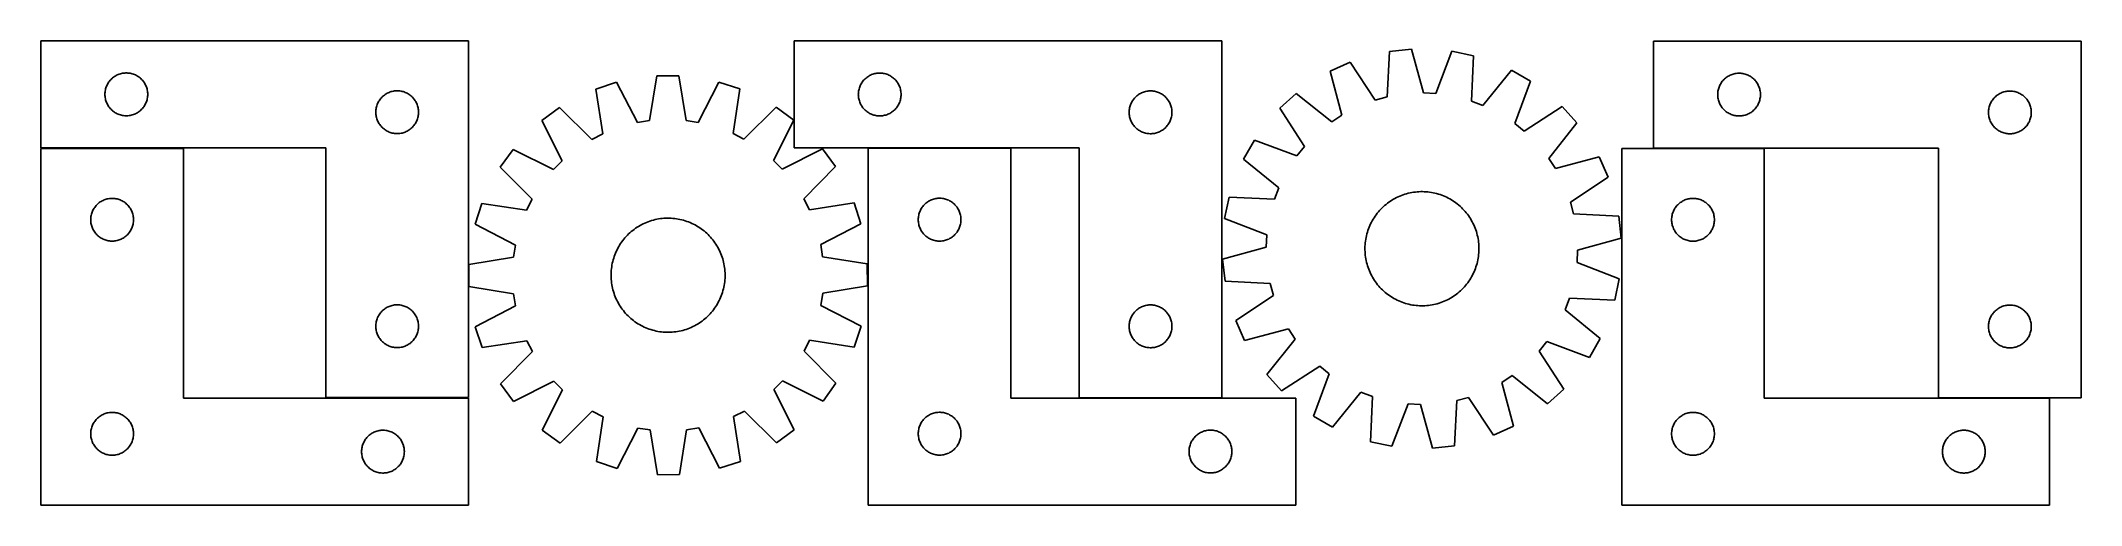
# Model space of a CAD drawing. Header units: millimetres. Extents: x 7 to 1438, y 7 to 332.
import ezdxf

# ---------------------------------------------------------------- set-up
doc = ezdxf.new("R2010")
doc.units = ezdxf.units.MM
doc.layers.add('CUT', color=7, linetype='CONTINUOUS', true_color=0x000000)

msp = doc.modelspace()

# ---------------------------------------------------------------- linework, layer by layer
at = {"layer": 'CUT'}
for p, q in [((306.981134, 331.928534), (6.981134, 331.928534)), ((6.981134, 331.928534), (6.981134, 256.928534)), ((306.981134, 81.928534), (306.981134, 331.928534)), ((835.470819, 331.854316), (535.470819, 331.854316)), ((535.470819, 331.854316), (535.470819, 256.854316)), ((835.470819, 81.854316), (835.470819, 331.854316)), ((1438.309076, 331.757392), (1138.309076, 331.757392)), ((1138.309076, 331.757392), (1138.309076, 256.757392)), ((1438.309076, 81.757392), (1438.309076, 331.757392)), ((925.582639, 316.909041), (911.547681, 310.604241)), ((943.117681, 290.423251), (925.582639, 316.909041)), ((953.124322, 324.387111), (951.392432, 292.669997)), ((968.420651, 326.046291), (953.124322, 324.387111)), ((976.912907, 295.438182), (968.420651, 326.046291)), ((996.925199, 324.647509), (985.476945, 295.017925)), ((1011.985586, 321.498658), (996.925199, 324.647509)), ((1010.603776, 289.764365), (1011.985586, 321.498658)), ((53.236381, 300.435343), (53.563828, 301.134941)), ((53.563828, 301.134941), (53.926856, 301.816755)), ((53.926856, 301.816755), (54.324501, 302.478977)), ((54.324501, 302.478977), (54.755709, 303.119851)), ((54.755709, 303.119851), (55.219337, 303.737677)), ((55.219337, 303.737677), (55.714155, 304.330816)), ((55.714155, 304.330816), (56.238851, 304.897697)), ((56.238851, 304.897697), (56.792034, 305.436815)), ((56.792034, 305.436815), (57.372236, 305.946741)), ((57.372236, 305.946741), (57.97792, 306.426123)), ((57.97792, 306.426123), (58.607478, 306.87369)), ((58.607478, 306.87369), (59.259242, 307.288254)), ((59.259242, 307.288254), (59.931483, 307.668716)), ((59.931483, 307.668716), (60.622418, 308.014068)), ((60.622418, 308.014068), (61.330216, 308.323394)), ((61.330216, 308.323394), (62.052998, 308.595873)), ((62.052998, 308.595873), (62.78885, 308.830783)), ((62.78885, 308.830783), (63.535818, 309.0275)), ((63.535818, 309.0275), (64.291923, 309.185504)), ((64.291923, 309.185504), (65.055159, 309.304375)), ((65.055159, 309.304375), (65.823502, 309.383797)), ((65.823502, 309.383797), (66.594915, 309.423561)), ((66.594915, 309.423561), (67.367353, 309.423561)), ((67.367353, 309.423561), (68.138766, 309.383797)), ((68.138766, 309.383797), (68.907109, 309.304375)), ((68.907109, 309.304375), (69.670346, 309.185504)), ((69.670346, 309.185504), (70.42645, 309.0275)), ((70.42645, 309.0275), (71.173419, 308.830783)), ((71.173419, 308.830783), (71.90927, 308.595873)), ((71.90927, 308.595873), (72.632053, 308.323394)), ((72.632053, 308.323394), (73.33985, 308.014068)), ((73.33985, 308.014068), (74.030785, 307.668716)), ((74.030785, 307.668716), (74.703026, 307.288254)), ((74.703026, 307.288254), (75.35479, 306.87369)), ((75.35479, 306.87369), (75.984348, 306.426123)), ((75.984348, 306.426123), (76.590032, 305.946741)), ((76.590032, 305.946741), (77.170234, 305.436815)), ((77.170234, 305.436815), (77.723417, 304.897697)), ((77.723417, 304.897697), (78.248113, 304.330816)), ((78.248113, 304.330816), (78.742931, 303.737677)), ((78.742931, 303.737677), (79.206559, 303.119851)), ((79.206559, 303.119851), (79.637768, 302.478977)), ((79.637768, 302.478977), (80.035413, 301.816755)), ((80.035413, 301.816755), (80.39844, 301.134941)), ((80.39844, 301.134941), (80.725888, 300.435343)), ((410.91712, 302.939619), (396.291502, 298.162399)), ((425.537485, 274.739979), (410.91712, 302.939619)), ((439.097655, 307.447752), (434.004175, 276.094424)), ((454.483687, 307.471595), (439.097655, 307.447752)), ((459.674312, 276.134202), (454.483687, 307.471595)), ((482.678058, 303.05082), (468.14516, 274.806004)), ((497.318412, 298.318949), (482.678058, 303.05082)), ((581.726066, 300.361124), (582.053513, 301.060723)), ((582.053513, 301.060723), (582.416541, 301.742537)), ((582.416541, 301.742537), (582.814186, 302.404759)), ((582.814186, 302.404759), (583.245394, 303.045632)), ((583.245394, 303.045632), (583.709022, 303.663458)), ((583.709022, 303.663458), (584.20384, 304.256598)), ((584.20384, 304.256598), (584.728536, 304.823478)), ((584.728536, 304.823478), (585.281719, 305.362596)), ((585.281719, 305.362596), (585.861921, 305.872522)), ((585.861921, 305.872522), (586.467605, 306.351904)), ((586.467605, 306.351904), (587.097163, 306.799471)), ((587.097163, 306.799471), (587.748927, 307.214035)), ((587.748927, 307.214035), (588.421168, 307.594498)), ((588.421168, 307.594498), (589.112103, 307.93985)), ((589.112103, 307.93985), (589.819901, 308.249175)), ((589.819901, 308.249175), (590.542683, 308.521654)), ((590.542683, 308.521654), (591.278535, 308.756564)), ((591.278535, 308.756564), (592.025503, 308.953281)), ((592.025503, 308.953281), (592.781608, 309.111285)), ((592.781608, 309.111285), (593.544844, 309.230156)), ((593.544844, 309.230156), (594.313187, 309.309579)), ((594.313187, 309.309579), (595.0846, 309.349343)), ((595.0846, 309.349343), (595.857038, 309.349343)), ((595.857038, 309.349343), (596.628451, 309.309579)), ((596.628451, 309.309579), (597.396795, 309.230156)), ((597.396795, 309.230156), (598.160031, 309.111285)), ((598.160031, 309.111285), (598.916135, 308.953281)), ((598.916135, 308.953281), (599.663104, 308.756564)), ((599.663104, 308.756564), (600.398955, 308.521654)), ((600.398955, 308.521654), (601.121738, 308.249175)), ((601.121738, 308.249175), (601.829535, 307.93985)), ((601.829535, 307.93985), (602.52047, 307.594498)), ((602.52047, 307.594498), (603.192711, 307.214035)), ((603.192711, 307.214035), (603.844475, 306.799471)), ((603.844475, 306.799471), (604.474033, 306.351904)), ((604.474033, 306.351904), (605.079717, 305.872522)), ((605.079717, 305.872522), (605.659919, 305.362596)), ((605.659919, 305.362596), (606.213102, 304.823478)), ((606.213102, 304.823478), (606.737798, 304.256598)), ((606.737798, 304.256598), (607.232616, 303.663458)), ((607.232616, 303.663458), (607.696244, 303.045632)), ((607.696244, 303.045632), (608.127453, 302.404759)), ((608.127453, 302.404759), (608.525098, 301.742537)), ((608.525098, 301.742537), (608.888125, 301.060723)), ((608.888125, 301.060723), (609.215573, 300.361124)), ((911.547681, 310.604241), (919.701683, 279.90429)), ((1038.662775, 311.359948), (1018.618794, 286.718244)), ((1052.013006, 303.711297), (1038.662775, 311.359948)), ((1040.892391, 273.957194), (1052.013006, 303.711297)), ((1184.564322, 300.2642), (1184.89177, 300.963799)), ((1184.89177, 300.963799), (1185.254797, 301.645613)), ((1185.254797, 301.645613), (1185.652443, 302.307835)), ((1185.652443, 302.307835), (1186.083651, 302.948708)), ((1186.083651, 302.948708), (1186.547279, 303.566534)), ((1186.547279, 303.566534), (1187.042097, 304.159674)), ((1187.042097, 304.159674), (1187.566793, 304.726554)), ((1187.566793, 304.726554), (1188.119976, 305.265672)), ((1188.119976, 305.265672), (1188.700178, 305.775599)), ((1188.700178, 305.775599), (1189.305862, 306.254981)), ((1189.305862, 306.254981), (1189.93542, 306.702547)), ((1189.93542, 306.702547), (1190.587184, 307.117111)), ((1190.587184, 307.117111), (1191.259425, 307.497574)), ((1191.259425, 307.497574), (1191.95036, 307.842926)), ((1191.95036, 307.842926), (1192.658158, 308.152251)), ((1192.658158, 308.152251), (1193.38094, 308.42473)), ((1193.38094, 308.42473), (1194.116791, 308.65964)), ((1194.116791, 308.65964), (1194.86376, 308.856357)), ((1194.86376, 308.856357), (1195.619865, 309.014361)), ((1195.619865, 309.014361), (1196.383101, 309.133232)), ((1196.383101, 309.133232), (1197.151444, 309.212655)), ((1197.151444, 309.212655), (1197.922857, 309.252419)), ((1197.922857, 309.252419), (1198.695295, 309.252419)), ((1198.695295, 309.252419), (1199.466708, 309.212655)), ((1199.466708, 309.212655), (1200.235051, 309.133232)), ((1200.235051, 309.133232), (1200.998287, 309.014361)), ((1200.998287, 309.014361), (1201.754392, 308.856357)), ((1201.754392, 308.856357), (1202.501361, 308.65964)), ((1202.501361, 308.65964), (1203.237212, 308.42473)), ((1203.237212, 308.42473), (1203.959994, 308.152251)), ((1203.959994, 308.152251), (1204.667792, 307.842926)), ((1204.667792, 307.842926), (1205.358727, 307.497574)), ((1205.358727, 307.497574), (1206.030968, 307.117111)), ((1206.030968, 307.117111), (1206.682732, 306.702547)), ((1206.682732, 306.702547), (1207.31229, 306.254981)), ((1207.31229, 306.254981), (1207.917974, 305.775599)), ((1207.917974, 305.775599), (1208.498176, 305.265672)), ((1208.498176, 305.265672), (1209.051359, 304.726554)), ((1209.051359, 304.726554), (1209.576055, 304.159674)), ((1209.576055, 304.159674), (1210.070873, 303.566534)), ((1210.070873, 303.566534), (1210.534501, 302.948708)), ((1210.534501, 302.948708), (1210.965709, 302.307835)), ((1210.965709, 302.307835), (1211.363355, 301.645613)), ((1211.363355, 301.645613), (1211.726382, 300.963799)), ((1211.726382, 300.963799), (1212.05383, 300.2642)), ((51.981134, 294.428534), (52.001023, 295.200716)), ((52.001023, 293.656353), (51.981134, 294.428534)), ((52.001023, 295.200716), (52.060636, 295.970849)), ((52.060636, 292.88622), (52.001023, 293.656353)), ((52.060636, 295.970849), (52.159816, 296.736893)), ((52.159816, 292.120176), (52.060636, 292.88622)), ((52.159816, 296.736893), (52.298299, 297.496815)), ((52.298299, 291.360253), (52.159816, 292.120176)), ((52.298299, 297.496815), (52.475718, 298.248601)), ((52.475718, 290.608468), (52.298299, 291.360253)), ((52.475718, 298.248601), (52.691603, 298.990257)), ((52.691603, 289.866812), (52.475718, 290.608468)), ((52.691603, 298.990257), (52.945382, 299.719816)), ((52.945382, 289.137253), (52.691603, 289.866812)), ((52.945382, 299.719816), (53.236381, 300.435343)), ((53.236381, 288.421726), (52.945382, 289.137253)), ((53.563828, 287.722128), (53.236381, 288.421726)), ((53.926856, 287.040313), (53.563828, 287.722128)), ((54.324501, 286.378092), (53.926856, 287.040313)), ((54.755709, 285.737218), (54.324501, 286.378092)), ((79.637768, 286.378092), (79.206559, 285.737218)), ((80.035413, 287.040313), (79.637768, 286.378092)), ((80.39844, 287.722128), (80.035413, 287.040313)), ((80.725888, 288.421726), (80.39844, 287.722128)), ((80.725888, 300.435343), (81.016886, 299.719816)), ((81.016886, 289.137253), (80.725888, 288.421726)), ((81.016886, 299.719816), (81.270665, 298.990257)), ((81.270665, 289.866812), (81.016886, 289.137253)), ((81.270665, 298.990257), (81.48655, 298.248601)), ((81.48655, 290.608468), (81.270665, 289.866812)), ((81.48655, 298.248601), (81.663969, 297.496815)), ((81.663969, 291.360253), (81.48655, 290.608468)), ((81.663969, 297.496815), (81.802453, 296.736893)), ((81.802453, 292.120176), (81.663969, 291.360253)), ((81.802453, 296.736893), (81.901632, 295.970849)), ((81.901632, 292.88622), (81.802453, 292.120176)), ((81.901632, 295.970849), (81.961245, 295.200716)), ((81.961245, 293.656353), (81.901632, 292.88622)), ((81.961245, 295.200716), (81.981134, 294.428534)), ((81.981134, 294.428534), (81.961245, 293.656353)), ((242.475718, 285.748601), (242.691603, 286.490257)), ((242.691603, 286.490257), (242.945382, 287.219816)), ((242.945382, 287.219816), (243.236381, 287.935343)), ((243.236381, 287.935343), (243.563828, 288.634941)), ((243.563828, 288.634941), (243.926856, 289.316755)), ((243.926856, 289.316755), (244.324501, 289.978977)), ((244.324501, 289.978977), (244.755709, 290.619851)), ((244.755709, 290.619851), (245.219337, 291.237677)), ((245.219337, 291.237677), (245.714155, 291.830816)), ((245.714155, 291.830816), (246.238851, 292.397697)), ((246.238851, 292.397697), (246.792034, 292.936815)), ((246.792034, 292.936815), (247.372236, 293.446741)), ((247.372236, 293.446741), (247.97792, 293.926123)), ((247.97792, 293.926123), (248.607478, 294.37369)), ((248.607478, 294.37369), (249.259242, 294.788254)), ((249.259242, 294.788254), (249.931483, 295.168716)), ((249.931483, 295.168716), (250.622418, 295.514068)), ((250.622418, 295.514068), (251.330216, 295.823394)), ((251.330216, 295.823394), (252.052998, 296.095873)), ((252.052998, 296.095873), (252.78885, 296.330783)), ((252.78885, 296.330783), (253.535818, 296.5275)), ((253.535818, 296.5275), (254.291923, 296.685504)), ((254.291923, 296.685504), (255.055159, 296.804375)), ((255.055159, 296.804375), (255.823502, 296.883797)), ((255.823502, 296.883797), (256.594915, 296.923561)), ((256.594915, 296.923561), (257.367353, 296.923561)), ((257.367353, 296.923561), (258.138766, 296.883797)), ((258.138766, 296.883797), (258.907109, 296.804375)), ((258.907109, 296.804375), (259.670346, 296.685504)), ((259.670346, 296.685504), (260.42645, 296.5275)), ((260.42645, 296.5275), (261.173419, 296.330783)), ((261.173419, 296.330783), (261.90927, 296.095873)), ((261.90927, 296.095873), (262.632053, 295.823394)), ((262.632053, 295.823394), (263.33985, 295.514068)), ((263.33985, 295.514068), (264.030785, 295.168716)), ((264.030785, 295.168716), (264.703026, 294.788254)), ((264.703026, 294.788254), (265.35479, 294.37369)), ((265.35479, 294.37369), (265.984348, 293.926123)), ((265.984348, 293.926123), (266.590032, 293.446741)), ((266.590032, 293.446741), (267.170234, 292.936815)), ((267.170234, 292.936815), (267.723417, 292.397697)), ((267.723417, 292.397697), (268.248113, 291.830816)), ((268.248113, 291.830816), (268.742931, 291.237677)), ((268.742931, 291.237677), (269.206559, 290.619851)), ((269.206559, 290.619851), (269.637768, 289.978977)), ((269.637768, 289.978977), (270.035413, 289.316755)), ((270.035413, 289.316755), (270.39844, 288.634941)), ((270.39844, 288.634941), (270.725888, 287.935343)), ((270.725888, 287.935343), (271.016886, 287.219816)), ((271.016886, 287.219816), (271.270665, 286.490257)), ((271.270665, 286.490257), (271.48655, 285.748601)), ((396.291502, 298.162399), (401.136026, 266.76964)), ((492.571203, 266.911327), (497.318412, 298.318949)), ((580.470819, 294.354316), (580.490708, 295.126497)), ((580.490708, 293.582134), (580.470819, 294.354316)), ((580.490708, 295.126497), (580.550321, 295.896631)), ((580.550321, 292.812001), (580.490708, 293.582134)), ((580.550321, 295.896631), (580.649501, 296.662674)), ((580.649501, 292.045957), (580.550321, 292.812001)), ((580.649501, 296.662674), (580.787984, 297.422597)), ((580.787984, 291.286035), (580.649501, 292.045957)), ((580.787984, 297.422597), (580.965403, 298.174383)), ((580.965403, 290.534249), (580.787984, 291.286035)), ((580.965403, 298.174383), (581.181288, 298.916038)), ((581.181288, 289.792593), (580.965403, 290.534249)), ((581.181288, 298.916038), (581.435067, 299.645597)), ((581.435067, 289.063034), (581.181288, 289.792593)), ((581.435067, 299.645597), (581.726066, 300.361124)), ((581.726066, 288.347507), (581.435067, 289.063034)), ((582.053513, 287.647909), (581.726066, 288.347507)), ((582.416541, 286.966095), (582.053513, 287.647909)), ((582.814186, 286.303873), (582.416541, 286.966095)), ((583.245394, 285.662999), (582.814186, 286.303873)), ((608.127453, 286.303873), (607.696244, 285.662999)), ((608.525098, 286.966095), (608.127453, 286.303873)), ((608.888125, 287.647909), (608.525098, 286.966095)), ((609.215573, 288.347507), (608.888125, 287.647909)), ((609.215573, 300.361124), (609.506571, 299.645597)), ((609.506571, 289.063034), (609.215573, 288.347507)), ((609.506571, 299.645597), (609.76035, 298.916038)), ((609.76035, 289.792593), (609.506571, 289.063034)), ((609.76035, 298.916038), (609.976235, 298.174383)), ((609.976235, 290.534249), (609.76035, 289.792593)), ((609.976235, 298.174383), (610.153654, 297.422597)), ((610.153654, 291.286035), (609.976235, 290.534249)), ((610.153654, 297.422597), (610.292138, 296.662674)), ((610.292138, 292.045957), (610.153654, 291.286035)), ((610.292138, 296.662674), (610.391317, 295.896631)), ((610.391317, 292.812001), (610.292138, 292.045957)), ((610.391317, 295.896631), (610.450931, 295.126497)), ((610.450931, 293.582134), (610.391317, 292.812001)), ((610.450931, 295.126497), (610.470819, 294.354316)), ((610.470819, 294.354316), (610.450931, 293.582134)), ((770.965403, 285.674383), (771.181288, 286.416038)), ((771.181288, 286.416038), (771.435067, 287.145597)), ((771.435067, 287.145597), (771.726066, 287.861124)), ((771.726066, 287.861124), (772.053513, 288.560723)), ((772.053513, 288.560723), (772.416541, 289.242537)), ((772.416541, 289.242537), (772.814186, 289.904759)), ((772.814186, 289.904759), (773.245394, 290.545632)), ((773.245394, 290.545632), (773.709022, 291.163458)), ((773.709022, 291.163458), (774.20384, 291.756598)), ((774.20384, 291.756598), (774.728536, 292.323478)), ((774.728536, 292.323478), (775.281719, 292.862596)), ((775.281719, 292.862596), (775.861921, 293.372522)), ((775.861921, 293.372522), (776.467605, 293.851904)), ((776.467605, 293.851904), (777.097163, 294.299471)), ((777.097163, 294.299471), (777.748927, 294.714035)), ((777.748927, 294.714035), (778.421168, 295.094498)), ((778.421168, 295.094498), (779.112103, 295.43985)), ((779.112103, 295.43985), (779.819901, 295.749175)), ((779.819901, 295.749175), (780.542683, 296.021654)), ((780.542683, 296.021654), (781.278535, 296.256564)), ((781.278535, 296.256564), (782.025503, 296.453281)), ((782.025503, 296.453281), (782.781608, 296.611285)), ((782.781608, 296.611285), (783.544844, 296.730156)), ((783.544844, 296.730156), (784.313187, 296.809579)), ((784.313187, 296.809579), (785.0846, 296.849343)), ((785.0846, 296.849343), (785.857038, 296.849343)), ((785.857038, 296.849343), (786.628451, 296.809579)), ((786.628451, 296.809579), (787.396795, 296.730156)), ((787.396795, 296.730156), (788.160031, 296.611285)), ((788.160031, 296.611285), (788.916135, 296.453281)), ((788.916135, 296.453281), (789.663104, 296.256564)), ((789.663104, 296.256564), (790.398955, 296.021654)), ((790.398955, 296.021654), (791.121738, 295.749175)), ((791.121738, 295.749175), (791.829535, 295.43985)), ((791.829535, 295.43985), (792.52047, 295.094498)), ((792.52047, 295.094498), (793.192711, 294.714035)), ((793.192711, 294.714035), (793.844475, 294.299471)), ((793.844475, 294.299471), (794.474033, 293.851904)), ((794.474033, 293.851904), (795.079717, 293.372522)), ((795.079717, 293.372522), (795.659919, 292.862596)), ((795.659919, 292.862596), (796.213102, 292.323478)), ((796.213102, 292.323478), (796.737798, 291.756598)), ((796.737798, 291.756598), (797.232616, 291.163458)), ((797.232616, 291.163458), (797.696244, 290.545632)), ((797.696244, 290.545632), (798.127453, 289.904759)), ((798.127453, 289.904759), (798.525098, 289.242537)), ((798.525098, 289.242537), (798.888125, 288.560723)), ((798.888125, 288.560723), (799.215573, 287.861124)), ((799.215573, 287.861124), (799.506571, 287.145597)), ((799.506571, 287.145597), (799.76035, 286.416038)), ((799.76035, 286.416038), (799.976235, 285.674383)), ((887.664835, 294.981327), (876.265087, 284.648065)), ((912.526209, 275.210469), (887.664835, 294.981327)), ((951.392432, 292.669997), (943.117681, 290.423251)), ((985.476945, 295.017925), (976.912907, 295.438182)), ((1018.618794, 286.718244), (1010.603776, 289.764365)), ((1183.309076, 294.257392), (1183.328965, 295.029573)), ((1183.328965, 293.485211), (1183.309076, 294.257392)), ((1183.328965, 295.029573), (1183.388578, 295.799707)), ((1183.388578, 292.715077), (1183.328965, 293.485211)), ((1183.388578, 295.799707), (1183.487758, 296.565751)), ((1183.487758, 291.949033), (1183.388578, 292.715077)), ((1183.487758, 296.565751), (1183.626241, 297.325673)), ((1183.626241, 291.189111), (1183.487758, 291.949033)), ((1183.626241, 297.325673), (1183.80366, 298.077459)), ((1183.80366, 290.437325), (1183.626241, 291.189111)), ((1183.80366, 298.077459), (1184.019545, 298.819114)), ((1184.019545, 289.695669), (1183.80366, 290.437325)), ((1184.019545, 298.819114), (1184.273324, 299.548673)), ((1184.273324, 288.966111), (1184.019545, 289.695669)), ((1184.273324, 299.548673), (1184.564322, 300.2642)), ((1184.564322, 288.250583), (1184.273324, 288.966111)), ((1184.89177, 287.550985), (1184.564322, 288.250583)), ((1185.254797, 286.869171), (1184.89177, 287.550985)), ((1185.652443, 286.206949), (1185.254797, 286.869171)), ((1211.363355, 286.869171), (1210.965709, 286.206949)), ((1211.726382, 287.550985), (1211.363355, 286.869171)), ((1212.05383, 288.250583), (1211.726382, 287.550985)), ((1212.05383, 300.2642), (1212.344828, 299.548673)), ((1212.344828, 288.966111), (1212.05383, 288.250583)), ((1212.344828, 299.548673), (1212.598607, 298.819114)), ((1212.598607, 289.695669), (1212.344828, 288.966111)), ((1212.598607, 298.819114), (1212.814492, 298.077459)), ((1212.814492, 290.437325), (1212.598607, 289.695669)), ((1212.814492, 298.077459), (1212.991911, 297.325673)), ((1212.991911, 291.189111), (1212.814492, 290.437325)), ((1212.991911, 297.325673), (1213.130394, 296.565751)), ((1213.130394, 291.949033), (1212.991911, 291.189111)), ((1213.130394, 296.565751), (1213.229574, 295.799707)), ((1213.229574, 292.715077), (1213.130394, 291.949033)), ((1213.229574, 295.799707), (1213.289187, 295.029573)), ((1213.289187, 293.485211), (1213.229574, 292.715077)), ((1213.289187, 295.029573), (1213.309076, 294.257392)), ((1213.309076, 294.257392), (1213.289187, 293.485211)), ((1373.80366, 285.577459), (1374.019545, 286.319114)), ((1374.019545, 286.319114), (1374.273324, 287.048673)), ((1374.273324, 287.048673), (1374.564322, 287.7642)), ((1374.564322, 287.7642), (1374.89177, 288.463799)), ((1374.89177, 288.463799), (1375.254797, 289.145613)), ((1375.254797, 289.145613), (1375.652443, 289.807835)), ((1375.652443, 289.807835), (1376.083651, 290.448708)), ((1376.083651, 290.448708), (1376.547279, 291.066534)), ((1376.547279, 291.066534), (1377.042097, 291.659674)), ((1377.042097, 291.659674), (1377.566793, 292.226554)), ((1377.566793, 292.226554), (1378.119976, 292.765672)), ((1378.119976, 292.765672), (1378.700178, 293.275599)), ((1378.700178, 293.275599), (1379.305862, 293.754981)), ((1379.305862, 293.754981), (1379.93542, 294.202547)), ((1379.93542, 294.202547), (1380.587184, 294.617111)), ((1380.587184, 294.617111), (1381.259425, 294.997574)), ((1381.259425, 294.997574), (1381.95036, 295.342926)), ((1381.95036, 295.342926), (1382.658158, 295.652251)), ((1382.658158, 295.652251), (1383.38094, 295.92473)), ((1383.38094, 295.92473), (1384.116791, 296.15964)), ((1384.116791, 296.15964), (1384.86376, 296.356357)), ((1384.86376, 296.356357), (1385.619865, 296.514361)), ((1385.619865, 296.514361), (1386.383101, 296.633232)), ((1386.383101, 296.633232), (1387.151444, 296.712655)), ((1387.151444, 296.712655), (1387.922857, 296.752419)), ((1387.922857, 296.752419), (1388.695295, 296.752419)), ((1388.695295, 296.752419), (1389.466708, 296.712655)), ((1389.466708, 296.712655), (1390.235051, 296.633232)), ((1390.235051, 296.633232), (1390.998287, 296.514361)), ((1390.998287, 296.514361), (1391.754392, 296.356357)), ((1391.754392, 296.356357), (1392.501361, 296.15964)), ((1392.501361, 296.15964), (1393.237212, 295.92473)), ((1393.237212, 295.92473), (1393.959994, 295.652251)), ((1393.959994, 295.652251), (1394.667792, 295.342926)), ((1394.667792, 295.342926), (1395.358727, 294.997574)), ((1395.358727, 294.997574), (1396.030968, 294.617111)), ((1396.030968, 294.617111), (1396.682732, 294.202547)), ((1396.682732, 294.202547), (1397.31229, 293.754981)), ((1397.31229, 293.754981), (1397.917974, 293.275599)), ((1397.917974, 293.275599), (1398.498176, 292.765672)), ((1398.498176, 292.765672), (1399.051359, 292.226554)), ((1399.051359, 292.226554), (1399.576055, 291.659674)), ((1399.576055, 291.659674), (1400.070873, 291.066534)), ((1400.070873, 291.066534), (1400.534501, 290.448708)), ((1400.534501, 290.448708), (1400.965709, 289.807835)), ((1400.965709, 289.807835), (1401.363355, 289.145613)), ((1401.363355, 289.145613), (1401.726382, 288.463799)), ((1401.726382, 288.463799), (1402.05383, 287.7642)), ((1402.05383, 287.7642), (1402.344828, 287.048673)), ((1402.344828, 287.048673), (1402.598607, 286.319114)), ((1402.598607, 286.319114), (1402.814492, 285.577459)), ((55.219337, 285.119392), (54.755709, 285.737218)), ((55.714155, 284.526253), (55.219337, 285.119392)), ((56.238851, 283.959372), (55.714155, 284.526253)), ((56.792034, 283.420254), (56.238851, 283.959372)), ((57.372236, 282.910328), (56.792034, 283.420254)), ((57.97792, 282.430946), (57.372236, 282.910328)), ((58.607478, 281.983379), (57.97792, 282.430946)), ((59.259242, 281.568815), (58.607478, 281.983379)), ((59.931483, 281.188352), (59.259242, 281.568815)), ((60.622418, 280.843001), (59.931483, 281.188352)), ((61.330216, 280.533675), (60.622418, 280.843001)), ((62.052998, 280.261196), (61.330216, 280.533675)), ((62.78885, 280.026286), (62.052998, 280.261196)), ((63.535818, 279.829569), (62.78885, 280.026286)), ((64.291923, 279.671565), (63.535818, 279.829569)), ((65.055159, 279.552694), (64.291923, 279.671565)), ((65.823502, 279.473272), (65.055159, 279.552694)), ((66.594915, 279.433507), (65.823502, 279.473272)), ((67.367353, 279.433507), (66.594915, 279.433507)), ((68.138766, 279.473272), (67.367353, 279.433507)), ((68.907109, 279.552694), (68.138766, 279.473272)), ((69.670346, 279.671565), (68.907109, 279.552694)), ((70.42645, 279.829569), (69.670346, 279.671565)), ((71.173419, 280.026286), (70.42645, 279.829569)), ((71.90927, 280.261196), (71.173419, 280.026286)), ((72.632053, 280.533675), (71.90927, 280.261196)), ((73.33985, 280.843001), (72.632053, 280.533675)), ((74.030785, 281.188352), (73.33985, 280.843001)), ((74.703026, 281.568815), (74.030785, 281.188352)), ((75.35479, 281.983379), (74.703026, 281.568815)), ((75.984348, 282.430946), (75.35479, 281.983379)), ((76.590032, 282.910328), (75.984348, 282.430946)), ((77.170234, 283.420254), (76.590032, 282.910328)), ((77.723417, 283.959372), (77.170234, 283.420254)), ((78.248113, 284.526253), (77.723417, 283.959372)), ((78.742931, 285.119392), (78.248113, 284.526253)), ((79.206559, 285.737218), (78.742931, 285.119392)), ((241.981134, 281.928534), (242.001023, 282.700716)), ((242.001023, 281.156353), (241.981134, 281.928534)), ((242.001023, 282.700716), (242.060636, 283.470849)), ((242.060636, 280.38622), (242.001023, 281.156353)), ((242.060636, 283.470849), (242.159816, 284.236893)), ((242.159816, 279.620176), (242.060636, 280.38622)), ((242.159816, 284.236893), (242.298299, 284.996815)), ((242.298299, 278.860253), (242.159816, 279.620176)), ((242.298299, 284.996815), (242.475718, 285.748601)), ((242.475718, 278.108468), (242.298299, 278.860253)), ((242.691603, 277.366812), (242.475718, 278.108468)), ((242.945382, 276.637253), (242.691603, 277.366812)), ((243.236381, 275.921726), (242.945382, 276.637253)), ((243.563828, 275.222128), (243.236381, 275.921726)), ((243.926856, 274.540313), (243.563828, 275.222128)), ((244.324501, 273.878092), (243.926856, 274.540313)), ((244.755709, 273.237218), (244.324501, 273.878092)), ((245.219337, 272.619392), (244.755709, 273.237218)), ((245.714155, 272.026253), (245.219337, 272.619392)), ((246.238851, 271.459372), (245.714155, 272.026253)), ((268.248113, 272.026253), (267.723417, 271.459372)), ((268.742931, 272.619392), (268.248113, 272.026253)), ((269.206559, 273.237218), (268.742931, 272.619392)), ((269.637768, 273.878092), (269.206559, 273.237218)), ((270.035413, 274.540313), (269.637768, 273.878092)), ((270.39844, 275.222128), (270.035413, 274.540313)), ((270.725888, 275.921726), (270.39844, 275.222128)), ((271.016886, 276.637253), (270.725888, 275.921726)), ((271.270665, 277.366812), (271.016886, 276.637253)), ((271.48655, 278.108468), (271.270665, 277.366812)), ((271.48655, 285.748601), (271.663969, 284.996815)), ((271.663969, 278.860253), (271.48655, 278.108468)), ((271.663969, 284.996815), (271.802453, 284.236893)), ((271.802453, 279.620176), (271.663969, 278.860253)), ((271.802453, 284.236893), (271.901632, 283.470849)), ((271.901632, 280.38622), (271.802453, 279.620176)), ((271.901632, 283.470849), (271.961245, 282.700716)), ((271.961245, 281.156353), (271.901632, 280.38622)), ((271.961245, 282.700716), (271.981134, 281.928534)), ((271.981134, 281.928534), (271.961245, 281.156353)), ((370.88331, 285.166645), (358.449763, 276.103674)), ((358.449763, 276.103674), (372.758075, 247.744426)), ((393.502271, 262.865135), (370.88331, 285.166645)), ((434.004175, 276.094424), (425.537485, 274.739979)), ((468.14516, 274.806004), (459.674312, 276.134202)), ((522.766758, 285.402003), (500.217022, 263.0305)), ((521.00798, 247.974153), (535.228333, 276.377609)), ((535.228333, 276.377609), (522.766758, 285.402003)), ((583.709022, 285.045173), (583.245394, 285.662999)), ((584.20384, 284.452034), (583.709022, 285.045173)), ((584.728536, 283.885153), (584.20384, 284.452034)), ((585.281719, 283.346035), (584.728536, 283.885153)), ((585.861921, 282.836109), (585.281719, 283.346035)), ((586.467605, 282.356727), (585.861921, 282.836109)), ((587.097163, 281.909161), (586.467605, 282.356727)), ((587.748927, 281.494596), (587.097163, 281.909161)), ((588.421168, 281.114134), (587.748927, 281.494596)), ((589.112103, 280.768782), (588.421168, 281.114134)), ((589.819901, 280.459456), (589.112103, 280.768782)), ((590.542683, 280.186977), (589.819901, 280.459456)), ((591.278535, 279.952068), (590.542683, 280.186977)), ((592.025503, 279.75535), (591.278535, 279.952068)), ((592.781608, 279.597346), (592.025503, 279.75535)), ((593.544844, 279.478476), (592.781608, 279.597346)), ((594.313187, 279.399053), (593.544844, 279.478476)), ((595.0846, 279.359289), (594.313187, 279.399053)), ((595.857038, 279.359289), (595.0846, 279.359289)), ((596.628451, 279.399053), (595.857038, 279.359289)), ((597.396795, 279.478476), (596.628451, 279.399053)), ((598.160031, 279.597346), (597.396795, 279.478476)), ((598.916135, 279.75535), (598.160031, 279.597346)), ((599.663104, 279.952068), (598.916135, 279.75535)), ((600.398955, 280.186977), (599.663104, 279.952068)), ((601.121738, 280.459456), (600.398955, 280.186977)), ((601.829535, 280.768782), (601.121738, 280.459456)), ((602.52047, 281.114134), (601.829535, 280.768782)), ((603.192711, 281.494596), (602.52047, 281.114134)), ((603.844475, 281.909161), (603.192711, 281.494596)), ((604.474033, 282.356727), (603.844475, 281.909161)), ((605.079717, 282.836109), (604.474033, 282.356727)), ((605.659919, 283.346035), (605.079717, 282.836109)), ((606.213102, 283.885153), (605.659919, 283.346035)), ((606.737798, 284.452034), (606.213102, 283.885153)), ((607.232616, 285.045173), (606.737798, 284.452034)), ((607.696244, 285.662999), (607.232616, 285.045173)), ((770.470819, 281.854316), (770.490708, 282.626497)), ((770.490708, 281.082134), (770.470819, 281.854316)), ((770.490708, 282.626497), (770.550321, 283.396631)), ((770.550321, 280.312001), (770.490708, 281.082134)), ((770.550321, 283.396631), (770.649501, 284.162674)), ((770.649501, 279.545957), (770.550321, 280.312001)), ((770.649501, 284.162674), (770.787984, 284.922597)), ((770.787984, 278.786035), (770.649501, 279.545957)), ((770.787984, 284.922597), (770.965403, 285.674383)), ((770.965403, 278.034249), (770.787984, 278.786035)), ((771.181288, 277.292593), (770.965403, 278.034249)), ((771.435067, 276.563034), (771.181288, 277.292593)), ((771.726066, 275.847507), (771.435067, 276.563034)), ((772.053513, 275.147909), (771.726066, 275.847507)), ((772.416541, 274.466095), (772.053513, 275.147909)), ((772.814186, 273.803873), (772.416541, 274.466095)), ((773.245394, 273.162999), (772.814186, 273.803873)), ((773.709022, 272.545173), (773.245394, 273.162999)), ((774.20384, 271.952034), (773.709022, 272.545173)), ((797.232616, 272.545173), (796.737798, 271.952034)), ((797.696244, 273.162999), (797.232616, 272.545173)), ((798.127453, 273.803873), (797.696244, 273.162999)), ((798.525098, 274.466095), (798.127453, 273.803873)), ((798.888125, 275.147909), (798.525098, 274.466095)), ((799.215573, 275.847507), (798.888125, 275.147909)), ((799.506571, 276.563034), (799.215573, 275.847507)), ((799.76035, 277.292593), (799.506571, 276.563034)), ((799.976235, 278.034249), (799.76035, 277.292593)), ((799.976235, 285.674383), (800.153654, 284.922597)), ((800.153654, 278.786035), (799.976235, 278.034249)), ((800.153654, 284.922597), (800.292138, 284.162674)), ((800.292138, 279.545957), (800.153654, 278.786035)), ((800.292138, 284.162674), (800.391317, 283.396631)), ((800.391317, 280.312001), (800.292138, 279.545957)), ((800.391317, 283.396631), (800.450931, 282.626497)), ((800.450931, 281.082134), (800.391317, 280.312001)), ((800.450931, 282.626497), (800.470819, 281.854316)), ((800.470819, 281.854316), (800.450931, 281.082134)), ((876.265087, 284.648065), (893.50681, 257.970401)), ((919.701683, 279.90429), (912.526209, 275.210469)), ((1047.573823, 268.583384), (1040.892391, 273.957194)), ((1074.251487, 285.825106), (1047.573823, 268.583384)), ((1064.81389, 249.563984), (1084.584748, 274.425358)), ((1084.584748, 274.425358), (1074.251487, 285.825106)), ((1186.083651, 285.566075), (1185.652443, 286.206949)), ((1186.547279, 284.94825), (1186.083651, 285.566075)), ((1187.042097, 284.35511), (1186.547279, 284.94825)), ((1187.566793, 283.78823), (1187.042097, 284.35511)), ((1188.119976, 283.249111), (1187.566793, 283.78823)), ((1188.700178, 282.739185), (1188.119976, 283.249111)), ((1189.305862, 282.259803), (1188.700178, 282.739185)), ((1189.93542, 281.812237), (1189.305862, 282.259803)), ((1190.587184, 281.397672), (1189.93542, 281.812237)), ((1191.259425, 281.01721), (1190.587184, 281.397672)), ((1191.95036, 280.671858), (1191.259425, 281.01721)), ((1192.658158, 280.362532), (1191.95036, 280.671858)), ((1193.38094, 280.090053), (1192.658158, 280.362532)), ((1194.116791, 279.855144), (1193.38094, 280.090053)), ((1194.86376, 279.658426), (1194.116791, 279.855144)), ((1195.619865, 279.500423), (1194.86376, 279.658426)), ((1196.383101, 279.381552), (1195.619865, 279.500423)), ((1197.151444, 279.302129), (1196.383101, 279.381552)), ((1197.922857, 279.262365), (1197.151444, 279.302129)), ((1198.695295, 279.262365), (1197.922857, 279.262365)), ((1199.466708, 279.302129), (1198.695295, 279.262365)), ((1200.235051, 279.381552), (1199.466708, 279.302129)), ((1200.998287, 279.500423), (1200.235051, 279.381552)), ((1201.754392, 279.658426), (1200.998287, 279.500423)), ((1202.501361, 279.855144), (1201.754392, 279.658426)), ((1203.237212, 280.090053), (1202.501361, 279.855144)), ((1203.959994, 280.362532), (1203.237212, 280.090053)), ((1204.667792, 280.671858), (1203.959994, 280.362532)), ((1205.358727, 281.01721), (1204.667792, 280.671858)), ((1206.030968, 281.397672), (1205.358727, 281.01721)), ((1206.682732, 281.812237), (1206.030968, 281.397672)), ((1207.31229, 282.259803), (1206.682732, 281.812237)), ((1207.917974, 282.739185), (1207.31229, 282.259803)), ((1208.498176, 283.249111), (1207.917974, 282.739185)), ((1209.051359, 283.78823), (1208.498176, 283.249111)), ((1209.576055, 284.35511), (1209.051359, 283.78823)), ((1210.070873, 284.94825), (1209.576055, 284.35511)), ((1210.534501, 285.566075), (1210.070873, 284.94825)), ((1210.965709, 286.206949), (1210.534501, 285.566075)), ((1373.309076, 281.757392), (1373.328965, 282.529573)), ((1373.328965, 280.985211), (1373.309076, 281.757392)), ((1373.328965, 282.529573), (1373.388578, 283.299707)), ((1373.388578, 280.215077), (1373.328965, 280.985211)), ((1373.388578, 283.299707), (1373.487758, 284.065751)), ((1373.487758, 279.449033), (1373.388578, 280.215077)), ((1373.487758, 284.065751), (1373.626241, 284.825673)), ((1373.626241, 278.689111), (1373.487758, 279.449033)), ((1373.626241, 284.825673), (1373.80366, 285.577459)), ((1373.80366, 277.937325), (1373.626241, 278.689111)), ((1374.019545, 277.195669), (1373.80366, 277.937325)), ((1374.273324, 276.466111), (1374.019545, 277.195669)), ((1374.564322, 275.750583), (1374.273324, 276.466111)), ((1374.89177, 275.050985), (1374.564322, 275.750583)), ((1375.254797, 274.369171), (1374.89177, 275.050985)), ((1375.652443, 273.706949), (1375.254797, 274.369171)), ((1376.083651, 273.066075), (1375.652443, 273.706949)), ((1376.547279, 272.44825), (1376.083651, 273.066075)), ((1377.042097, 271.85511), (1376.547279, 272.44825)), ((1400.070873, 272.44825), (1399.576055, 271.85511)), ((1400.534501, 273.066075), (1400.070873, 272.44825)), ((1400.965709, 273.706949), (1400.534501, 273.066075)), ((1401.363355, 274.369171), (1400.965709, 273.706949)), ((1401.726382, 275.050985), (1401.363355, 274.369171)), ((1402.05383, 275.750583), (1401.726382, 275.050985)), ((1402.344828, 276.466111), (1402.05383, 275.750583)), ((1402.598607, 277.195669), (1402.344828, 276.466111)), ((1402.814492, 277.937325), (1402.598607, 277.195669)), ((1402.814492, 285.577459), (1402.991911, 284.825673)), ((1402.991911, 278.689111), (1402.814492, 277.937325)), ((1402.991911, 284.825673), (1403.130394, 284.065751)), ((1403.130394, 279.449033), (1402.991911, 278.689111)), ((1403.130394, 284.065751), (1403.229574, 283.299707)), ((1403.229574, 280.215077), (1403.130394, 279.449033)), ((1403.229574, 283.299707), (1403.289187, 282.529573)), ((1403.289187, 280.985211), (1403.229574, 280.215077)), ((1403.289187, 282.529573), (1403.309076, 281.757392)), ((1403.309076, 281.757392), (1403.289187, 280.985211)), ((246.792034, 270.920254), (246.238851, 271.459372)), ((247.372236, 270.410328), (246.792034, 270.920254)), ((247.97792, 269.930946), (247.372236, 270.410328)), ((248.607478, 269.483379), (247.97792, 269.930946)), ((249.259242, 269.068815), (248.607478, 269.483379)), ((249.931483, 268.688352), (249.259242, 269.068815)), ((250.622418, 268.343001), (249.931483, 268.688352)), ((251.330216, 268.033675), (250.622418, 268.343001)), ((252.052998, 267.761196), (251.330216, 268.033675)), ((252.78885, 267.526286), (252.052998, 267.761196)), ((253.535818, 267.329569), (252.78885, 267.526286)), ((254.291923, 267.171565), (253.535818, 267.329569)), ((255.055159, 267.052694), (254.291923, 267.171565)), ((255.823502, 266.973272), (255.055159, 267.052694)), ((256.594915, 266.933507), (255.823502, 266.973272)), ((257.367353, 266.933507), (256.594915, 266.933507)), ((258.138766, 266.973272), (257.367353, 266.933507)), ((258.907109, 267.052694), (258.138766, 266.973272)), ((259.670346, 267.171565), (258.907109, 267.052694)), ((260.42645, 267.329569), (259.670346, 267.171565)), ((261.173419, 267.526286), (260.42645, 267.329569)), ((261.90927, 267.761196), (261.173419, 267.526286)), ((262.632053, 268.033675), (261.90927, 267.761196)), ((263.33985, 268.343001), (262.632053, 268.033675)), ((264.030785, 268.688352), (263.33985, 268.343001)), ((264.703026, 269.068815), (264.030785, 268.688352)), ((265.35479, 269.483379), (264.703026, 269.068815)), ((265.984348, 269.930946), (265.35479, 269.483379)), ((266.590032, 270.410328), (265.984348, 269.930946)), ((267.170234, 270.920254), (266.590032, 270.410328)), ((267.723417, 271.459372), (267.170234, 270.920254)), ((401.136026, 266.76964), (393.502271, 262.865135)), ((500.217022, 263.0305), (492.571203, 266.911327)), ((774.728536, 271.385153), (774.20384, 271.952034)), ((775.281719, 270.846035), (774.728536, 271.385153)), ((775.861921, 270.336109), (775.281719, 270.846035)), ((776.467605, 269.856727), (775.861921, 270.336109)), ((777.097163, 269.409161), (776.467605, 269.856727)), ((777.748927, 268.994596), (777.097163, 269.409161)), ((778.421168, 268.614134), (777.748927, 268.994596)), ((779.112103, 268.268782), (778.421168, 268.614134)), ((779.819901, 267.959456), (779.112103, 268.268782)), ((780.542683, 267.686977), (779.819901, 267.959456)), ((781.278535, 267.452068), (780.542683, 267.686977)), ((782.025503, 267.25535), (781.278535, 267.452068)), ((782.781608, 267.097346), (782.025503, 267.25535)), ((783.544844, 266.978476), (782.781608, 267.097346)), ((784.313187, 266.899053), (783.544844, 266.978476)), ((785.0846, 266.859289), (784.313187, 266.899053)), ((785.857038, 266.859289), (785.0846, 266.859289)), ((786.628451, 266.899053), (785.857038, 266.859289)), ((787.396795, 266.978476), (786.628451, 266.899053)), ((788.160031, 267.097346), (787.396795, 266.978476)), ((788.916135, 267.25535), (788.160031, 267.097346)), ((789.663104, 267.452068), (788.916135, 267.25535)), ((790.398955, 267.686977), (789.663104, 267.452068)), ((791.121738, 267.959456), (790.398955, 267.686977)), ((791.829535, 268.268782), (791.121738, 267.959456)), ((792.52047, 268.614134), (791.829535, 268.268782)), ((793.192711, 268.994596), (792.52047, 268.614134)), ((793.844475, 269.409161), (793.192711, 268.994596)), ((794.474033, 269.856727), (793.844475, 269.409161)), ((795.079717, 270.336109), (794.474033, 269.856727)), ((795.659919, 270.846035), (795.079717, 270.336109)), ((796.213102, 271.385153), (795.659919, 270.846035)), ((796.737798, 271.952034), (796.213102, 271.385153)), ((858.378896, 262.409585), (850.730245, 249.059353)), ((888.132999, 251.288969), (858.378896, 262.409585)), ((893.50681, 257.970401), (888.132999, 251.288969)), ((1377.566793, 271.28823), (1377.042097, 271.85511)), ((1378.119976, 270.749111), (1377.566793, 271.28823)), ((1378.700178, 270.239185), (1378.119976, 270.749111)), ((1379.305862, 269.759803), (1378.700178, 270.239185)), ((1379.93542, 269.312237), (1379.305862, 269.759803)), ((1380.587184, 268.897672), (1379.93542, 269.312237)), ((1381.259425, 268.51721), (1380.587184, 268.897672)), ((1381.95036, 268.171858), (1381.259425, 268.51721)), ((1382.658158, 267.862532), (1381.95036, 268.171858)), ((1383.38094, 267.590053), (1382.658158, 267.862532)), ((1384.116791, 267.355144), (1383.38094, 267.590053)), ((1384.86376, 267.158426), (1384.116791, 267.355144)), ((1385.619865, 267.000423), (1384.86376, 267.158426)), ((1386.383101, 266.881552), (1385.619865, 267.000423)), ((1387.151444, 266.802129), (1386.383101, 266.881552)), ((1387.922857, 266.762365), (1387.151444, 266.802129)), ((1388.695295, 266.762365), (1387.922857, 266.762365)), ((1389.466708, 266.802129), (1388.695295, 266.762365)), ((1390.235051, 266.881552), (1389.466708, 266.802129)), ((1390.998287, 267.000423), (1390.235051, 266.881552)), ((1391.754392, 267.158426), (1390.998287, 267.000423)), ((1392.501361, 267.355144), (1391.754392, 267.158426)), ((1393.237212, 267.590053), (1392.501361, 267.355144)), ((1393.959994, 267.862532), (1393.237212, 267.590053)), ((1394.667792, 268.171858), (1393.959994, 267.862532)), ((1395.358727, 268.51721), (1394.667792, 268.171858)), ((1396.030968, 268.897672), (1395.358727, 268.51721)), ((1396.682732, 269.312237), (1396.030968, 268.897672)), ((1397.31229, 269.759803), (1396.682732, 269.312237)), ((1397.917974, 270.239185), (1397.31229, 269.759803)), ((1398.498176, 270.749111), (1397.917974, 270.239185)), ((1399.051359, 271.28823), (1398.498176, 270.749111)), ((1399.576055, 271.85511), (1399.051359, 271.28823)), ((6.981134, 256.928534), (206.981134, 256.928534)), ((107.004821, 256.542786), (7.004821, 256.542786)), ((7.004821, 256.542786), (7.004821, 6.542786)), ((107.004821, 81.542786), (107.004821, 256.542786)), ((206.981134, 256.928534), (206.981134, 81.928534)), ((338.301045, 255.892415), (329.276651, 243.430839)), ((329.276651, 243.430839), (351.648154, 220.881103)), ((366.704501, 241.672061), (338.301045, 255.892415)), ((372.758075, 247.744426), (366.704501, 241.672061)), ((527.080344, 241.920579), (521.00798, 247.974153)), ((555.439592, 256.228891), (527.080344, 241.920579)), ((535.470819, 256.854316), (735.470819, 256.854316)), ((542.201054, 221.176383), (564.502564, 243.795344)), ((564.502564, 243.795344), (555.439592, 256.228891)), ((687.486327, 256.606507), (587.486327, 256.606507)), ((587.486327, 256.606507), (587.486327, 6.606507)), ((687.486327, 81.606507), (687.486327, 256.606507)), ((735.470819, 256.854316), (735.470819, 81.854316)), ((850.730245, 249.059353), (875.371949, 229.015373)), ((1069.507711, 242.38851), (1064.81389, 249.563984)), ((1100.207663, 250.542512), (1069.507711, 242.38851)), ((1106.512462, 236.507554), (1100.207663, 250.542512)), ((1216.000152, 256.526917), (1116.000152, 256.526917)), ((1116.000152, 256.526917), (1116.000152, 6.526917)), ((1138.309076, 256.757392), (1338.309076, 256.757392)), ((1216.000152, 81.526917), (1216.000152, 256.526917)), ((1338.309076, 256.757392), (1338.309076, 81.757392)), ((875.371949, 229.015373), (872.325828, 221.000354)), ((1080.026672, 218.972512), (1106.512462, 236.507554)), ((44.348187, 214.593229), (44.779396, 215.234103)), ((44.779396, 215.234103), (45.243024, 215.851929)), ((45.243024, 215.851929), (45.737842, 216.445068)), ((45.737842, 216.445068), (46.262538, 217.011949)), ((46.262538, 217.011949), (46.815721, 217.551067)), ((46.815721, 217.551067), (47.395923, 218.060993)), ((47.395923, 218.060993), (48.001607, 218.540375)), ((48.001607, 218.540375), (48.631165, 218.987942)), ((48.631165, 218.987942), (49.282929, 219.402506)), ((49.282929, 219.402506), (49.95517, 219.782968)), ((49.95517, 219.782968), (50.646105, 220.12832)), ((50.646105, 220.12832), (51.353902, 220.437646)), ((51.353902, 220.437646), (52.076685, 220.710125)), ((52.076685, 220.710125), (52.812536, 220.945034)), ((52.812536, 220.945034), (53.559505, 221.141752)), ((53.559505, 221.141752), (54.31561, 221.299756)), ((54.31561, 221.299756), (55.078846, 221.418626)), ((55.078846, 221.418626), (55.847189, 221.498049)), ((55.847189, 221.498049), (56.618602, 221.537813)), ((56.618602, 221.537813), (57.39104, 221.537813)), ((57.39104, 221.537813), (58.162453, 221.498049)), ((58.162453, 221.498049), (58.930796, 221.418626)), ((58.930796, 221.418626), (59.694032, 221.299756)), ((59.694032, 221.299756), (60.450137, 221.141752)), ((60.450137, 221.141752), (61.197105, 220.945034)), ((61.197105, 220.945034), (61.932957, 220.710125)), ((61.932957, 220.710125), (62.655739, 220.437646)), ((62.655739, 220.437646), (63.363537, 220.12832)), ((63.363537, 220.12832), (64.054472, 219.782968)), ((64.054472, 219.782968), (64.726713, 219.402506)), ((64.726713, 219.402506), (65.378477, 218.987942)), ((65.378477, 218.987942), (66.008035, 218.540375)), ((66.008035, 218.540375), (66.613719, 218.060993)), ((66.613719, 218.060993), (67.193921, 217.551067)), ((67.193921, 217.551067), (67.747104, 217.011949)), ((67.747104, 217.011949), (68.2718, 216.445068)), ((68.2718, 216.445068), (68.766618, 215.851929)), ((68.766618, 215.851929), (69.230246, 215.234103)), ((69.230246, 215.234103), (69.661454, 214.593229)), ((316.359704, 217.982493), (311.627834, 203.34214)), ((347.767327, 213.235284), (316.359704, 217.982493)), ((351.648154, 220.881103), (347.767327, 213.235284)), ((546.105558, 213.542628), (542.201054, 221.176383)), ((577.498317, 218.387152), (546.105558, 213.542628)), ((582.275538, 203.761534), (577.498317, 218.387152)), ((624.829694, 214.65695), (625.260902, 215.297824)), ((625.260902, 215.297824), (625.72453, 215.915649)), ((625.72453, 215.915649), (626.219348, 216.508789)), ((626.219348, 216.508789), (626.744044, 217.075669)), ((626.744044, 217.075669), (627.297227, 217.614788)), ((627.297227, 217.614788), (627.87743, 218.124714)), ((627.87743, 218.124714), (628.483113, 218.604096)), ((628.483113, 218.604096), (629.112671, 219.051662)), ((629.112671, 219.051662), (629.764435, 219.466226)), ((629.764435, 219.466226), (630.436676, 219.846689)), ((630.436676, 219.846689), (631.127611, 220.192041)), ((631.127611, 220.192041), (631.835409, 220.501367)), ((631.835409, 220.501367), (632.558192, 220.773845)), ((632.558192, 220.773845), (633.294043, 221.008755)), ((633.294043, 221.008755), (634.041011, 221.205473)), ((634.041011, 221.205473), (634.797116, 221.363476)), ((634.797116, 221.363476), (635.560352, 221.482347)), ((635.560352, 221.482347), (636.328695, 221.56177)), ((636.328695, 221.56177), (637.100109, 221.601534)), ((637.100109, 221.601534), (637.872546, 221.601534)), ((637.872546, 221.601534), (638.643959, 221.56177)), ((638.643959, 221.56177), (639.412303, 221.482347)), ((639.412303, 221.482347), (640.175539, 221.363476)), ((640.175539, 221.363476), (640.931643, 221.205473)), ((640.931643, 221.205473), (641.678612, 221.008755)), ((641.678612, 221.008755), (642.414463, 220.773845)), ((642.414463, 220.773845), (643.137246, 220.501367)), ((643.137246, 220.501367), (643.845043, 220.192041)), ((643.845043, 220.192041), (644.535978, 219.846689)), ((644.535978, 219.846689), (645.208219, 219.466226)), ((645.208219, 219.466226), (645.859983, 219.051662)), ((645.859983, 219.051662), (646.489541, 218.604096)), ((646.489541, 218.604096), (647.095225, 218.124714)), ((647.095225, 218.124714), (647.675427, 217.614788)), ((647.675427, 217.614788), (648.22861, 217.075669)), ((648.22861, 217.075669), (648.753306, 216.508789)), ((648.753306, 216.508789), (649.248124, 215.915649)), ((649.248124, 215.915649), (649.711752, 215.297824)), ((649.711752, 215.297824), (650.142961, 214.65695)), ((840.591535, 222.382165), (837.442684, 207.321777)), ((872.325828, 221.000354), (840.591535, 222.382165)), ((946.956776, 213.908637), (947.840018, 214.802443)), ((947.840018, 214.802443), (948.7509, 215.668066)), ((948.7509, 215.668066), (949.688521, 216.504649)), ((949.688521, 216.504649), (950.651958, 217.311369)), ((950.651958, 217.311369), (951.640259, 218.087428)), ((951.640259, 218.087428), (952.652449, 218.832061)), ((952.652449, 218.832061), (953.687529, 219.544533)), ((953.687529, 219.544533), (954.744478, 220.22414)), ((954.744478, 220.22414), (955.822252, 220.870213)), ((955.822252, 220.870213), (956.919788, 221.482113)), ((956.919788, 221.482113), (958.036002, 222.059237)), ((958.036002, 222.059237), (959.169794, 222.601015)), ((959.169794, 222.601015), (960.320044, 223.106913)), ((960.320044, 223.106913), (961.485616, 223.57643)), ((961.485616, 223.57643), (962.665362, 224.009104)), ((962.665362, 224.009104), (963.858116, 224.404509)), ((963.858116, 224.404509), (965.062702, 224.762252)), ((965.062702, 224.762252), (966.27793, 225.081982)), ((966.27793, 225.081982), (967.502601, 225.363384)), ((967.502601, 225.363384), (968.735508, 225.606178)), ((968.735508, 225.606178), (969.975432, 225.810126)), ((969.975432, 225.810126), (971.22115, 225.975027)), ((971.22115, 225.975027), (972.471434, 226.100717)), ((972.471434, 226.100717), (973.725048, 226.187073)), ((973.725048, 226.187073), (974.980757, 226.234009)), ((974.980757, 226.234009), (976.23732, 226.24148)), ((976.23732, 226.24148), (977.493498, 226.209477)), ((977.493498, 226.209477), (978.74805, 226.138032)), ((978.74805, 226.138032), (979.99974, 226.027216)), ((979.99974, 226.027216), (981.247331, 225.877138)), ((981.247331, 225.877138), (982.489593, 225.687947)), ((982.489593, 225.687947), (983.725298, 225.459829)), ((983.725298, 225.459829), (984.953229, 225.193008)), ((984.953229, 225.193008), (986.172173, 224.887749)), ((986.172173, 224.887749), (987.380927, 224.544353)), ((987.380927, 224.544353), (988.578298, 224.163158)), ((988.578298, 224.163158), (989.763104, 223.744542)), ((989.763104, 223.744542), (990.934177, 223.288915)), ((990.934177, 223.288915), (992.090361, 222.79673)), ((992.090361, 222.79673), (993.230514, 222.268471)), ((993.230514, 222.268471), (994.353511, 221.704659)), ((994.353511, 221.704659), (995.458245, 221.105852)), ((995.458245, 221.105852), (996.543624, 220.472639)), ((996.543624, 220.472639), (997.608578, 219.805646)), ((997.608578, 219.805646), (998.652056, 219.105531)), ((998.652056, 219.105531), (999.673028, 218.372986)), ((999.673028, 218.372986), (1000.670487, 217.608732)), ((1000.670487, 217.608732), (1001.643447, 216.813525)), ((1001.643447, 216.813525), (1002.590949, 215.988148)), ((1002.590949, 215.988148), (1003.512058, 215.133417)), ((1003.512058, 215.133417), (1004.405865, 214.250175)), ((1082.273418, 210.697761), (1080.026672, 218.972512)), ((1153.343518, 214.57736), (1153.774727, 215.218234)), ((1153.774727, 215.218234), (1154.238355, 215.836059)), ((1154.238355, 215.836059), (1154.733173, 216.429199)), ((1154.733173, 216.429199), (1155.257869, 216.99608)), ((1155.257869, 216.99608), (1155.811052, 217.535198)), ((1155.811052, 217.535198), (1156.391254, 218.045124)), ((1156.391254, 218.045124), (1156.996937, 218.524506)), ((1156.996937, 218.524506), (1157.626496, 218.972072)), ((1157.626496, 218.972072), (1158.27826, 219.386637)), ((1158.27826, 219.386637), (1158.950501, 219.767099)), ((1158.950501, 219.767099), (1159.641436, 220.112451)), ((1159.641436, 220.112451), (1160.349233, 220.421777)), ((1160.349233, 220.421777), (1161.072016, 220.694256)), ((1161.072016, 220.694256), (1161.807867, 220.929165)), ((1161.807867, 220.929165), (1162.554836, 221.125883)), ((1162.554836, 221.125883), (1163.31094, 221.283886)), ((1163.31094, 221.283886), (1164.074176, 221.402757)), ((1164.074176, 221.402757), (1164.84252, 221.48218)), ((1164.84252, 221.48218), (1165.613933, 221.521944)), ((1165.613933, 221.521944), (1166.38637, 221.521944)), ((1166.38637, 221.521944), (1167.157784, 221.48218)), ((1167.157784, 221.48218), (1167.926127, 221.402757)), ((1167.926127, 221.402757), (1168.689363, 221.283886)), ((1168.689363, 221.283886), (1169.445468, 221.125883)), ((1169.445468, 221.125883), (1170.192436, 220.929165)), ((1170.192436, 220.929165), (1170.928287, 220.694256)), ((1170.928287, 220.694256), (1171.65107, 220.421777)), ((1171.65107, 220.421777), (1172.358868, 220.112451)), ((1172.358868, 220.112451), (1173.049803, 219.767099)), ((1173.049803, 219.767099), (1173.722044, 219.386637)), ((1173.722044, 219.386637), (1174.373808, 218.972072)), ((1174.373808, 218.972072), (1175.003366, 218.524506)), ((1175.003366, 218.524506), (1175.609049, 218.045124)), ((1175.609049, 218.045124), (1176.189252, 217.535198)), ((1176.189252, 217.535198), (1176.742435, 216.99608)), ((1176.742435, 216.99608), (1177.267131, 216.429199)), ((1177.267131, 216.429199), (1177.761949, 215.836059)), ((1177.761949, 215.836059), (1178.225577, 215.218234)), ((1178.225577, 215.218234), (1178.656785, 214.57736)), ((42.004821, 206.542786), (42.02471, 207.314968)), ((42.02471, 205.770605), (42.004821, 206.542786)), ((42.02471, 207.314968), (42.084323, 208.085101)), ((42.084323, 205.000471), (42.02471, 205.770605)), ((42.084323, 208.085101), (42.183502, 208.851145)), ((42.183502, 204.234428), (42.084323, 205.000471)), ((42.183502, 208.851145), (42.321986, 209.611067)), ((42.321986, 203.474505), (42.183502, 204.234428)), ((42.321986, 209.611067), (42.499405, 210.362853)), ((42.499405, 202.72272), (42.321986, 203.474505)), ((42.499405, 210.362853), (42.71529, 211.104509)), ((42.71529, 201.981064), (42.499405, 202.72272)), ((42.71529, 211.104509), (42.969069, 211.834068)), ((42.969069, 201.251505), (42.71529, 201.981064)), ((42.969069, 211.834068), (43.260067, 212.549595)), ((43.260067, 200.535978), (42.969069, 201.251505)), ((43.260067, 212.549595), (43.587515, 213.249193)), ((43.587515, 199.836379), (43.260067, 200.535978)), ((43.587515, 213.249193), (43.950542, 213.931007)), ((43.950542, 213.931007), (44.348187, 214.593229)), ((69.661454, 214.593229), (70.0591, 213.931007)), ((70.0591, 213.931007), (70.422127, 213.249193)), ((70.422127, 213.249193), (70.749574, 212.549595)), ((70.749574, 200.535978), (70.422127, 199.836379)), ((70.749574, 212.549595), (71.040573, 211.834068)), ((71.040573, 201.251505), (70.749574, 200.535978)), ((71.040573, 211.834068), (71.294352, 211.104509)), ((71.294352, 201.981064), (71.040573, 201.251505)), ((71.294352, 211.104509), (71.510237, 210.362853)), ((71.510237, 202.72272), (71.294352, 201.981064)), ((71.510237, 210.362853), (71.687656, 209.611067)), ((71.687656, 203.474505), (71.510237, 202.72272)), ((71.687656, 209.611067), (71.826139, 208.851145)), ((71.826139, 204.234428), (71.687656, 203.474505)), ((71.826139, 208.851145), (71.925319, 208.085101)), ((71.925319, 205.000471), (71.826139, 204.234428)), ((71.925319, 208.085101), (71.984932, 207.314968)), ((71.984932, 205.770605), (71.925319, 205.000471)), ((71.984932, 207.314968), (72.004821, 206.542786)), ((72.004821, 206.542786), (71.984932, 205.770605)), ((311.627834, 203.34214), (339.87265, 188.809241)), ((423.192614, 199.809529), (424.213849, 200.541707)), ((424.213849, 200.541707), (425.257579, 201.241447)), ((425.257579, 201.241447), (426.322773, 201.908057)), ((426.322773, 201.908057), (427.408379, 202.54088)), ((427.408379, 202.54088), (428.513328, 203.13929)), ((428.513328, 203.13929), (429.636528, 203.702698)), ((429.636528, 203.702698), (430.776871, 204.230547)), ((430.776871, 204.230547), (431.933231, 204.722317)), ((431.933231, 204.722317), (433.104468, 205.177522)), ((433.104468, 205.177522), (434.289425, 205.595714)), ((434.289425, 205.595714), (435.486933, 205.976478)), ((435.486933, 205.976478), (436.69581, 206.31944)), ((436.69581, 206.31944), (437.914863, 206.62426)), ((437.914863, 206.62426), (439.14289, 206.890639)), ((439.14289, 206.890639), (440.378678, 207.118314)), ((440.378678, 207.118314), (441.621007, 207.307059)), ((441.621007, 207.307059), (442.868652, 207.456688)), ((442.868652, 207.456688), (444.120381, 207.567054)), ((444.120381, 207.567054), (445.37496, 207.638048)), ((445.37496, 207.638048), (446.631149, 207.669599)), ((446.631149, 207.669599), (447.887709, 207.661677)), ((447.887709, 207.661677), (449.143401, 207.61429)), ((449.143401, 207.61429), (450.396984, 207.527483)), ((450.396984, 207.527483), (451.647222, 207.401344)), ((451.647222, 207.401344), (452.892882, 207.235995)), ((452.892882, 207.235995), (454.132732, 207.031602)), ((454.132732, 207.031602), (455.365551, 206.788364)), ((455.365551, 206.788364), (456.590121, 206.506523)), ((456.590121, 206.506523), (457.805235, 206.186356)), ((457.805235, 206.186356), (459.009691, 205.828179)), ((459.009691, 205.828179), (460.202303, 205.432346)), ((460.202303, 205.432346), (461.381894, 204.999248)), ((461.381894, 204.999248), (462.547298, 204.529312)), ((462.547298, 204.529312), (463.697366, 204.023001)), ((463.697366, 204.023001), (464.830962, 203.480816)), ((464.830962, 203.480816), (465.946969, 202.903291)), ((465.946969, 202.903291), (467.044285, 202.290996)), ((467.044285, 202.290996), (468.121827, 201.644536)), ((468.121827, 201.644536), (469.178531, 200.964549)), ((469.178531, 200.964549), (470.213355, 200.251705)), ((554.075898, 189.141169), (582.275538, 203.761534)), ((622.486327, 206.606507), (622.506216, 207.378688)), ((622.506216, 205.834326), (622.486327, 206.606507)), ((622.506216, 207.378688), (622.565829, 208.148822)), ((622.565829, 205.064192), (622.506216, 205.834326)), ((622.565829, 208.148822), (622.665009, 208.914866)), ((622.665009, 204.298148), (622.565829, 205.064192)), ((622.665009, 208.914866), (622.803492, 209.674788)), ((622.803492, 203.538226), (622.665009, 204.298148)), ((622.803492, 209.674788), (622.980911, 210.426574)), ((622.980911, 202.78644), (622.803492, 203.538226)), ((622.980911, 210.426574), (623.196797, 211.16823)), ((623.196797, 202.044785), (622.980911, 202.78644)), ((623.196797, 211.16823), (623.450575, 211.897788)), ((623.450575, 201.315226), (623.196797, 202.044785)), ((623.450575, 211.897788), (623.741574, 212.613316)), ((623.741574, 200.599698), (623.450575, 201.315226)), ((623.741574, 212.613316), (624.069021, 213.312914)), ((624.069021, 199.9001), (623.741574, 200.599698)), ((624.069021, 213.312914), (624.432049, 213.994728)), ((624.432049, 213.994728), (624.829694, 214.65695)), ((650.142961, 214.65695), (650.540606, 213.994728)), ((650.540606, 213.994728), (650.903633, 213.312914)), ((650.903633, 213.312914), (651.231081, 212.613316)), ((651.231081, 200.599698), (650.903633, 199.9001)), ((651.231081, 212.613316), (651.52208, 211.897788)), ((651.52208, 201.315226), (651.231081, 200.599698)), ((651.52208, 211.897788), (651.775858, 211.16823)), ((651.775858, 202.044785), (651.52208, 201.315226)), ((651.775858, 211.16823), (651.991743, 210.426574)), ((651.991743, 202.78644), (651.775858, 202.044785)), ((651.991743, 210.426574), (652.169163, 209.674788)), ((652.169163, 203.538226), (651.991743, 202.78644)), ((652.169163, 209.674788), (652.307646, 208.914866)), ((652.307646, 204.298148), (652.169163, 203.538226)), ((652.307646, 208.914866), (652.406825, 208.148822)), ((652.406825, 205.064192), (652.307646, 204.298148)), ((652.406825, 208.148822), (652.466439, 207.378688)), ((652.466439, 205.834326), (652.406825, 205.064192)), ((652.466439, 207.378688), (652.486327, 206.606507)), ((652.486327, 206.606507), (652.466439, 205.834326)), ((837.442684, 207.321777), (867.072268, 195.873524)), ((938.345652, 200.159683), (938.801278, 201.330756)), ((938.801278, 201.330756), (939.293463, 202.486939)), ((939.293463, 202.486939), (939.821722, 203.627092)), ((939.821722, 203.627092), (940.385534, 204.75009)), ((940.385534, 204.75009), (940.984342, 205.854823)), ((940.984342, 205.854823), (941.617554, 206.940203)), ((941.617554, 206.940203), (942.284547, 208.005157)), ((942.284547, 208.005157), (942.984662, 209.048635)), ((942.984662, 209.048635), (943.717207, 210.069607)), ((943.717207, 210.069607), (944.481461, 211.067065)), ((944.481461, 211.067065), (945.276669, 212.040025)), ((945.276669, 212.040025), (946.102045, 212.987528)), ((946.102045, 212.987528), (946.956776, 213.908637)), ((1004.405865, 214.250175), (1005.271487, 213.339294)), ((1005.271487, 213.339294), (1006.108071, 212.401672)), ((1006.108071, 212.401672), (1006.91479, 211.438235)), ((1006.91479, 211.438235), (1007.690849, 210.449934)), ((1007.690849, 210.449934), (1008.435482, 209.437744)), ((1008.435482, 209.437744), (1009.147954, 208.402664)), ((1009.147954, 208.402664), (1009.827562, 207.345715)), ((1009.827562, 207.345715), (1010.473635, 206.267941)), ((1010.473635, 206.267941), (1011.085535, 205.170406)), ((1011.085535, 205.170406), (1011.662659, 204.054191)), ((1011.662659, 204.054191), (1012.204437, 202.920399)), ((1012.204437, 202.920399), (1012.710334, 201.77015)), ((1012.710334, 201.77015), (1013.179852, 200.604577)), ((1013.179852, 200.604577), (1013.612526, 199.424831)), ((1113.990532, 208.965871), (1082.273418, 210.697761)), ((1115.649712, 193.669542), (1113.990532, 208.965871)), ((1151.000152, 206.526917), (1151.02004, 207.299099)), ((1151.02004, 205.754736), (1151.000152, 206.526917)), ((1151.02004, 207.299099), (1151.079654, 208.069232)), ((1151.079654, 204.984602), (1151.02004, 205.754736)), ((1151.079654, 208.069232), (1151.178833, 208.835276)), ((1151.178833, 204.218559), (1151.079654, 204.984602)), ((1151.178833, 208.835276), (1151.317316, 209.595198)), ((1151.317316, 203.458636), (1151.178833, 204.218559)), ((1151.317316, 209.595198), (1151.494736, 210.346984)), ((1151.494736, 202.70685), (1151.317316, 203.458636)), ((1151.494736, 210.346984), (1151.710621, 211.08864)), ((1151.710621, 201.965195), (1151.494736, 202.70685)), ((1151.710621, 211.08864), (1151.964399, 211.818199)), ((1151.964399, 201.235636), (1151.710621, 201.965195)), ((1151.964399, 211.818199), (1152.255398, 212.533726)), ((1152.255398, 200.520109), (1151.964399, 201.235636)), ((1152.255398, 212.533726), (1152.582845, 213.233324)), ((1152.582845, 199.82051), (1152.255398, 200.520109)), ((1152.582845, 213.233324), (1152.945873, 213.915138)), ((1152.945873, 213.915138), (1153.343518, 214.57736)), ((1178.656785, 214.57736), (1179.05443, 213.915138)), ((1179.05443, 213.915138), (1179.417458, 213.233324)), ((1179.417458, 213.233324), (1179.744905, 212.533726)), ((1179.744905, 200.520109), (1179.417458, 199.82051)), ((1179.744905, 212.533726), (1180.035904, 211.818199)), ((1180.035904, 201.235636), (1179.744905, 200.520109)), ((1180.035904, 211.818199), (1180.289682, 211.08864)), ((1180.289682, 201.965195), (1180.035904, 201.235636)), ((1180.289682, 211.08864), (1180.505568, 210.346984)), ((1180.505568, 202.70685), (1180.289682, 201.965195)), ((1180.505568, 210.346984), (1180.682987, 209.595198)), ((1180.682987, 203.458636), (1180.505568, 202.70685)), ((1180.682987, 209.595198), (1180.82147, 208.835276)), ((1180.82147, 204.218559), (1180.682987, 203.458636)), ((1180.82147, 208.835276), (1180.92065, 208.069232)), ((1180.92065, 204.984602), (1180.82147, 204.218559)), ((1180.92065, 208.069232), (1180.980263, 207.299099)), ((1180.980263, 205.754736), (1180.92065, 204.984602)), ((1180.980263, 207.299099), (1181.000152, 206.526917)), ((1181.000152, 206.526917), (1180.980263, 205.754736)), ((43.950542, 199.154565), (43.587515, 199.836379)), ((44.348187, 198.492343), (43.950542, 199.154565)), ((44.779396, 197.85147), (44.348187, 198.492343)), ((45.243024, 197.233644), (44.779396, 197.85147)), ((45.737842, 196.640505), (45.243024, 197.233644)), ((46.262538, 196.073624), (45.737842, 196.640505)), ((46.815721, 195.534506), (46.262538, 196.073624)), ((47.395923, 195.02458), (46.815721, 195.534506)), ((48.001607, 194.545198), (47.395923, 195.02458)), ((48.631165, 194.097631), (48.001607, 194.545198)), ((49.282929, 193.683067), (48.631165, 194.097631)), ((49.95517, 193.302604), (49.282929, 193.683067)), ((50.646105, 192.957252), (49.95517, 193.302604)), ((51.353902, 192.647927), (50.646105, 192.957252)), ((52.076685, 192.375448), (51.353902, 192.647927)), ((52.812536, 192.140538), (52.076685, 192.375448)), ((53.559505, 191.943821), (52.812536, 192.140538)), ((54.31561, 191.785817), (53.559505, 191.943821)), ((55.078846, 191.666946), (54.31561, 191.785817)), ((55.847189, 191.587523), (55.078846, 191.666946)), ((56.618602, 191.547759), (55.847189, 191.587523)), ((57.39104, 191.547759), (56.618602, 191.547759)), ((58.162453, 191.587523), (57.39104, 191.547759)), ((58.930796, 191.666946), (58.162453, 191.587523)), ((59.694032, 191.785817), (58.930796, 191.666946)), ((60.450137, 191.943821), (59.694032, 191.785817)), ((61.197105, 192.140538), (60.450137, 191.943821)), ((61.932957, 192.375448), (61.197105, 192.140538)), ((62.655739, 192.647927), (61.932957, 192.375448)), ((63.363537, 192.957252), (62.655739, 192.647927)), ((64.054472, 193.302604), (63.363537, 192.957252)), ((64.726713, 193.683067), (64.054472, 193.302604)), ((65.378477, 194.097631), (64.726713, 193.683067)), ((66.008035, 194.545198), (65.378477, 194.097631)), ((66.613719, 195.02458), (66.008035, 194.545198)), ((67.193921, 195.534506), (66.613719, 195.02458)), ((67.747104, 196.073624), (67.193921, 195.534506)), ((68.2718, 196.640505), (67.747104, 196.073624)), ((68.766618, 197.233644), (68.2718, 196.640505)), ((69.230246, 197.85147), (68.766618, 197.233644)), ((69.661454, 198.492343), (69.230246, 197.85147)), ((70.0591, 199.154565), (69.661454, 198.492343)), ((70.422127, 199.836379), (70.0591, 199.154565)), ((339.87265, 188.809241), (338.544452, 180.338394)), ((411.197838, 185.495044), (411.775363, 186.611051)), ((411.775363, 186.611051), (412.387658, 187.708367)), ((412.387658, 187.708367), (413.034118, 188.785909)), ((413.034118, 188.785909), (413.714105, 189.842613)), ((413.714105, 189.842613), (414.426949, 190.877437)), ((414.426949, 190.877437), (415.171946, 191.889359)), ((415.171946, 191.889359), (415.94836, 192.877381)), ((415.94836, 192.877381), (416.755426, 193.840528)), ((416.755426, 193.840528), (417.592346, 194.777849)), ((417.592346, 194.777849), (418.458296, 195.688419)), ((418.458296, 195.688419), (419.35242, 196.57134)), ((419.35242, 196.57134), (420.273836, 197.42574)), ((420.273836, 197.42574), (421.221635, 198.250776)), ((421.221635, 198.250776), (422.194881, 199.045634)), ((422.194881, 199.045634), (423.192614, 199.809529)), ((470.213355, 200.251705), (471.225278, 199.506708)), ((471.225278, 199.506708), (472.2133, 198.730294)), ((472.2133, 198.730294), (473.176446, 197.923228)), ((473.176446, 197.923228), (474.113767, 197.086307)), ((474.113767, 197.086307), (475.024338, 196.220358)), ((475.024338, 196.220358), (475.907258, 195.326234)), ((475.907258, 195.326234), (476.761658, 194.404818)), ((476.761658, 194.404818), (477.586694, 193.457019)), ((477.586694, 193.457019), (478.381552, 192.483773)), ((478.381552, 192.483773), (479.145447, 191.48604)), ((479.145447, 191.48604), (479.877626, 190.464805)), ((479.877626, 190.464805), (480.577365, 189.421075)), ((480.577365, 189.421075), (481.243975, 188.355881)), ((481.243975, 188.355881), (481.876798, 187.270274)), ((481.876798, 187.270274), (482.475209, 186.165326)), ((482.475209, 186.165326), (483.038617, 185.042126)), ((555.430342, 180.674479), (554.075898, 189.141169)), ((624.432049, 199.218286), (624.069021, 199.9001)), ((624.829694, 198.556064), (624.432049, 199.218286)), ((625.260902, 197.915191), (624.829694, 198.556064)), ((625.72453, 197.297365), (625.260902, 197.915191)), ((626.219348, 196.704225), (625.72453, 197.297365)), ((626.744044, 196.137345), (626.219348, 196.704225)), ((627.297227, 195.598227), (626.744044, 196.137345)), ((627.87743, 195.0883), (627.297227, 195.598227)), ((628.483113, 194.608918), (627.87743, 195.0883)), ((629.112671, 194.161352), (628.483113, 194.608918)), ((629.764435, 193.746788), (629.112671, 194.161352)), ((630.436676, 193.366325), (629.764435, 193.746788)), ((631.127611, 193.020973), (630.436676, 193.366325)), ((631.835409, 192.711648), (631.127611, 193.020973)), ((632.558192, 192.439169), (631.835409, 192.711648)), ((633.294043, 192.204259), (632.558192, 192.439169)), ((634.041011, 192.007541), (633.294043, 192.204259)), ((634.797116, 191.849538), (634.041011, 192.007541)), ((635.560352, 191.730667), (634.797116, 191.849538)), ((636.328695, 191.651244), (635.560352, 191.730667)), ((637.100109, 191.61148), (636.328695, 191.651244)), ((637.872546, 191.61148), (637.100109, 191.61148)), ((638.643959, 191.651244), (637.872546, 191.61148)), ((639.412303, 191.730667), (638.643959, 191.651244)), ((640.175539, 191.849538), (639.412303, 191.730667)), ((640.931643, 192.007541), (640.175539, 191.849538)), ((641.678612, 192.204259), (640.931643, 192.007541)), ((642.414463, 192.439169), (641.678612, 192.204259)), ((643.137246, 192.711648), (642.414463, 192.439169)), ((643.845043, 193.020973), (643.137246, 192.711648)), ((644.535978, 193.366325), (643.845043, 193.020973)), ((645.208219, 193.746788), (644.535978, 193.366325)), ((645.859983, 194.161352), (645.208219, 193.746788)), ((646.489541, 194.608918), (645.859983, 194.161352)), ((647.095225, 195.0883), (646.489541, 194.608918)), ((647.675427, 195.598227), (647.095225, 195.0883)), ((648.22861, 196.137345), (647.675427, 195.598227)), ((648.753306, 196.704225), (648.22861, 196.137345)), ((649.248124, 197.297365), (648.753306, 196.704225)), ((649.711752, 197.915191), (649.248124, 197.297365)), ((650.142961, 198.556064), (649.711752, 197.915191)), ((650.540606, 199.218286), (650.142961, 198.556064)), ((650.903633, 199.9001), (650.540606, 199.218286)), ((866.652011, 187.309486), (836.043902, 178.817229)), ((867.072268, 195.873524), (866.652011, 187.309486)), ((935.848714, 186.633899), (935.880717, 187.890076)), ((935.856184, 185.377335), (935.848714, 186.633899)), ((935.880717, 187.890076), (935.952161, 189.144629)), ((935.952161, 189.144629), (936.062977, 190.396319)), ((936.062977, 190.396319), (936.213055, 191.64391)), ((936.213055, 191.64391), (936.402246, 192.886171)), ((936.402246, 192.886171), (936.630365, 194.121877)), ((936.630365, 194.121877), (936.897185, 195.349808)), ((936.897185, 195.349808), (937.202444, 196.568751)), ((937.202444, 196.568751), (937.54584, 197.777505)), ((937.54584, 197.777505), (937.927035, 198.974876)), ((937.927035, 198.974876), (938.345652, 200.159683)), ((1013.612526, 199.424831), (1014.00793, 198.232077)), ((1014.00793, 198.232077), (1014.365674, 197.027491)), ((1014.365674, 197.027491), (1014.685404, 195.812263)), ((1014.685404, 195.812263), (1014.966805, 194.587592)), ((1014.966805, 194.587592), (1015.2096, 193.354686)), ((1015.2096, 193.354686), (1015.413548, 192.114761)), ((1015.413548, 192.114761), (1015.578448, 190.869043)), ((1015.578448, 190.869043), (1015.704139, 189.618759)), ((1015.704139, 189.618759), (1015.790494, 188.365145)), ((1015.790494, 188.365145), (1015.837431, 187.109436)), ((1015.837431, 187.109436), (1015.844901, 185.852873)), ((1085.041603, 185.177286), (1115.649712, 193.669542)), ((1152.945873, 199.138696), (1152.582845, 199.82051)), ((1153.343518, 198.476474), (1152.945873, 199.138696)), ((1153.774727, 197.835601), (1153.343518, 198.476474)), ((1154.238355, 197.217775), (1153.774727, 197.835601)), ((1154.733173, 196.624635), (1154.238355, 197.217775)), ((1155.257869, 196.057755), (1154.733173, 196.624635)), ((1155.811052, 195.518637), (1155.257869, 196.057755)), ((1156.391254, 195.008711), (1155.811052, 195.518637)), ((1156.996937, 194.529329), (1156.391254, 195.008711)), ((1157.626496, 194.081762), (1156.996937, 194.529329)), ((1158.27826, 193.667198), (1157.626496, 194.081762)), ((1158.950501, 193.286735), (1158.27826, 193.667198)), ((1159.641436, 192.941383), (1158.950501, 193.286735)), ((1160.349233, 192.632058), (1159.641436, 192.941383)), ((1161.072016, 192.359579), (1160.349233, 192.632058)), ((1161.807867, 192.124669), (1161.072016, 192.359579)), ((1162.554836, 191.927952), (1161.807867, 192.124669)), ((1163.31094, 191.769948), (1162.554836, 191.927952)), ((1164.074176, 191.651077), (1163.31094, 191.769948)), ((1164.84252, 191.571654), (1164.074176, 191.651077)), ((1165.613933, 191.53189), (1164.84252, 191.571654)), ((1166.38637, 191.53189), (1165.613933, 191.53189)), ((1167.157784, 191.571654), (1166.38637, 191.53189)), ((1167.926127, 191.651077), (1167.157784, 191.571654)), ((1168.689363, 191.769948), (1167.926127, 191.651077)), ((1169.445468, 191.927952), (1168.689363, 191.769948)), ((1170.192436, 192.124669), (1169.445468, 191.927952)), ((1170.928287, 192.359579), (1170.192436, 192.124669)), ((1171.65107, 192.632058), (1170.928287, 192.359579)), ((1172.358868, 192.941383), (1171.65107, 192.632058)), ((1173.049803, 193.286735), (1172.358868, 192.941383)), ((1173.722044, 193.667198), (1173.049803, 193.286735)), ((1174.373808, 194.081762), (1173.722044, 193.667198)), ((1175.003366, 194.529329), (1174.373808, 194.081762)), ((1175.609049, 195.008711), (1175.003366, 194.529329)), ((1176.189252, 195.518637), (1175.609049, 195.008711)), ((1176.742435, 196.057755), (1176.189252, 195.518637)), ((1177.267131, 196.624635), (1176.742435, 196.057755)), ((1177.761949, 197.217775), (1177.267131, 196.624635)), ((1178.225577, 197.835601), (1177.761949, 197.217775)), ((1178.656785, 198.476474), (1178.225577, 197.835601)), ((1179.05443, 199.138696), (1178.656785, 198.476474)), ((1179.417458, 199.82051), (1179.05443, 199.138696)), ((338.544452, 180.338394), (307.207059, 175.147769)), ((307.207059, 175.147769), (307.230901, 159.761737)), ((407.151171, 171.061066), (407.27731, 172.311304)), ((407.27731, 172.311304), (407.442658, 173.556963)), ((407.442658, 173.556963), (407.647052, 174.796814)), ((407.647052, 174.796814), (407.89029, 176.029633)), ((407.89029, 176.029633), (408.172131, 177.254203)), ((408.172131, 177.254203), (408.492298, 178.469316)), ((408.492298, 178.469316), (408.850475, 179.673773)), ((408.850475, 179.673773), (409.246307, 180.866385)), ((409.246307, 180.866385), (409.679406, 182.045975)), ((409.679406, 182.045975), (410.149342, 183.211379)), ((410.149342, 183.211379), (410.655653, 184.361447)), ((410.655653, 184.361447), (411.197838, 185.495044)), ((483.038617, 185.042126), (483.566466, 183.901783)), ((483.566466, 183.901783), (484.058236, 182.745422)), ((484.058236, 182.745422), (484.513441, 181.574186)), ((484.513441, 181.574186), (484.931632, 180.389229)), ((484.931632, 180.389229), (485.312396, 179.191721)), ((485.312396, 179.191721), (485.655358, 177.982844)), ((485.655358, 177.982844), (485.960179, 176.76379)), ((485.960179, 176.76379), (486.226558, 175.535764)), ((486.226558, 175.535764), (486.454232, 174.299976)), ((486.454232, 174.299976), (486.642977, 173.057647)), ((486.642977, 173.057647), (486.792606, 171.810002)), ((486.792606, 171.810002), (486.902972, 170.558273)), ((586.783671, 175.580999), (555.430342, 180.674479)), ((586.807513, 160.194967), (586.783671, 175.580999)), ((836.043902, 178.817229), (837.703083, 163.520901)), ((935.90312, 184.121627), (935.856184, 185.377335)), ((935.989476, 182.868012), (935.90312, 184.121627)), ((936.115166, 181.617729), (935.989476, 182.868012)), ((936.280067, 180.37201), (936.115166, 181.617729)), ((936.484015, 179.132086), (936.280067, 180.37201)), ((936.726809, 177.89918), (936.484015, 179.132086)), ((937.008211, 176.674508), (936.726809, 177.89918)), ((937.327941, 175.45928), (937.008211, 176.674508)), ((937.685685, 174.254695), (937.327941, 175.45928)), ((938.081089, 173.061941), (937.685685, 174.254695)), ((938.513763, 171.882195), (938.081089, 173.061941)), ((938.98328, 170.716622), (938.513763, 171.882195)), ((1013.347963, 172.327089), (1012.892337, 171.156016)), ((1013.76658, 173.511895), (1013.347963, 172.327089)), ((1014.147775, 174.709267), (1013.76658, 173.511895)), ((1014.491171, 175.91802), (1014.147775, 174.709267)), ((1014.79643, 177.136964), (1014.491171, 175.91802)), ((1015.06325, 178.364895), (1014.79643, 177.136964)), ((1015.291368, 179.600601), (1015.06325, 178.364895)), ((1015.48056, 180.842862), (1015.291368, 179.600601)), ((1015.630638, 182.090453), (1015.48056, 180.842862)), ((1015.741453, 183.342143), (1015.630638, 182.090453)), ((1015.812898, 184.596695), (1015.741453, 183.342143)), ((1015.844901, 185.852873), (1015.812898, 184.596695)), ((1084.621347, 176.613248), (1085.041603, 185.177286)), ((1114.250931, 165.164995), (1084.621347, 176.613248)), ((307.230901, 159.761737), (338.58423, 154.668257)), ((407.009055, 167.29523), (407.016977, 168.551791)), ((407.040606, 166.039041), (407.009055, 167.29523)), ((407.016977, 168.551791), (407.064364, 169.807482)), ((407.1116, 164.784463), (407.040606, 166.039041)), ((407.064364, 169.807482), (407.151171, 171.061066)), ((407.221966, 163.532734), (407.1116, 164.784463)), ((407.371595, 162.285089), (407.221966, 163.532734)), ((407.56034, 161.042759), (407.371595, 162.285089)), ((407.788014, 159.806972), (407.56034, 161.042759)), ((408.054393, 158.578945), (407.788014, 159.806972)), ((408.359214, 157.359892), (408.054393, 158.578945)), ((485.842441, 158.088532), (485.522274, 156.873419)), ((486.124283, 159.313103), (485.842441, 158.088532)), ((486.36752, 160.545921), (486.124283, 159.313103)), ((486.571914, 161.785772), (486.36752, 160.545921)), ((486.737262, 163.031431), (486.571914, 161.785772)), ((486.863402, 164.28167), (486.737262, 163.031431)), ((486.950208, 165.535253), (486.863402, 164.28167)), ((486.902972, 170.558273), (486.973966, 169.303694)), ((486.997596, 166.790945), (486.950208, 165.535253)), ((486.973966, 169.303694), (487.005518, 168.047505)), ((487.005518, 168.047505), (486.997596, 166.790945)), ((555.470121, 155.004342), (586.807513, 160.194967)), ((837.703083, 163.520901), (869.420196, 161.78901)), ((869.420196, 161.78901), (871.666942, 153.514259)), ((939.489178, 169.566372), (938.98328, 170.716622)), ((940.030956, 168.432581), (939.489178, 169.566372)), ((940.60808, 167.316366), (940.030956, 168.432581)), ((941.21998, 166.21883), (940.60808, 167.316366)), ((941.866053, 165.141056), (941.21998, 166.21883)), ((942.54566, 164.084108), (941.866053, 165.141056)), ((943.258132, 163.049028), (942.54566, 164.084108)), ((944.002765, 162.036838), (943.258132, 163.049028)), ((944.778824, 161.048537), (944.002765, 162.036838)), ((945.585544, 160.0851), (944.778824, 161.048537)), ((946.422127, 159.147478), (945.585544, 160.0851)), ((947.28775, 158.236597), (946.422127, 159.147478)), ((948.181556, 157.353355), (947.28775, 158.236597)), ((1003.853596, 157.684328), (1002.942715, 156.818706)), ((1004.736838, 158.578135), (1003.853596, 157.684328)), ((1005.591569, 159.499244), (1004.736838, 158.578135)), ((1006.416946, 160.446746), (1005.591569, 159.499244)), ((1007.212153, 161.419706), (1006.416946, 160.446746)), ((1007.976407, 162.417165), (1007.212153, 161.419706)), ((1008.708953, 163.438137), (1007.976407, 162.417165)), ((1009.409068, 164.481615), (1008.708953, 163.438137)), ((1010.07606, 165.546569), (1009.409068, 164.481615)), ((1010.709273, 166.631948), (1010.07606, 165.546569)), ((1011.308081, 167.736682), (1010.709273, 166.631948)), ((1011.871892, 168.859679), (1011.308081, 167.736682)), ((1012.400151, 169.999832), (1011.871892, 168.859679)), ((1012.892337, 171.156016), (1012.400151, 169.999832)), ((1111.102079, 150.104607), (1114.250931, 165.164995)), ((246.792034, 142.936815), (247.372236, 143.446741)), ((247.372236, 143.446741), (247.97792, 143.926123)), ((247.97792, 143.926123), (248.607478, 144.37369)), ((248.607478, 144.37369), (249.259242, 144.788254)), ((249.259242, 144.788254), (249.931483, 145.168716)), ((249.931483, 145.168716), (250.622418, 145.514068)), ((250.622418, 145.514068), (251.330216, 145.823394)), ((251.330216, 145.823394), (252.052998, 146.095873)), ((252.052998, 146.095873), (252.78885, 146.330783)), ((252.78885, 146.330783), (253.535818, 146.5275)), ((253.535818, 146.5275), (254.291923, 146.685504)), ((254.291923, 146.685504), (255.055159, 146.804375)), ((255.055159, 146.804375), (255.823502, 146.883797)), ((255.823502, 146.883797), (256.594915, 146.923561)), ((256.594915, 146.923561), (257.367353, 146.923561)), ((257.367353, 146.923561), (258.138766, 146.883797)), ((258.138766, 146.883797), (258.907109, 146.804375)), ((258.907109, 146.804375), (259.670346, 146.685504)), ((259.670346, 146.685504), (260.42645, 146.5275)), ((260.42645, 146.5275), (261.173419, 146.330783)), ((261.173419, 146.330783), (261.90927, 146.095873)), ((261.90927, 146.095873), (262.632053, 145.823394)), ((262.632053, 145.823394), (263.33985, 145.514068)), ((263.33985, 145.514068), (264.030785, 145.168716)), ((264.030785, 145.168716), (264.703026, 144.788254)), ((264.703026, 144.788254), (265.35479, 144.37369)), ((265.35479, 144.37369), (265.984348, 143.926123)), ((265.984348, 143.926123), (266.590032, 143.446741)), ((266.590032, 143.446741), (267.170234, 142.936815)), ((339.938674, 146.201566), (311.739034, 131.581202)), ((338.58423, 154.668257), (339.938674, 146.201566)), ((408.702176, 156.151015), (408.359214, 157.359892)), ((409.08294, 154.953507), (408.702176, 156.151015)), ((409.501131, 153.76855), (409.08294, 154.953507)), ((409.956336, 152.597313), (409.501131, 153.76855)), ((410.448106, 151.440953), (409.956336, 152.597313)), ((410.975956, 150.30061), (410.448106, 151.440953)), ((411.539364, 149.17741), (410.975956, 150.30061)), ((412.137774, 148.072461), (411.539364, 149.17741)), ((412.770597, 146.986854), (412.137774, 148.072461)), ((413.437207, 145.92166), (412.770597, 146.986854)), ((414.136946, 144.877931), (413.437207, 145.92166)), ((414.869125, 143.856696), (414.136946, 144.877931)), ((415.63302, 142.858963), (414.869125, 143.856696)), ((478.842626, 143.453376), (478.066212, 142.465354)), ((479.587623, 144.465299), (478.842626, 143.453376)), ((480.300467, 145.500123), (479.587623, 144.465299)), ((480.980454, 146.556827), (480.300467, 145.500123)), ((481.626914, 147.634369), (480.980454, 146.556827)), ((482.239209, 148.731684), (481.626914, 147.634369)), ((482.816734, 149.847691), (482.239209, 148.731684)), ((483.35892, 150.981288), (482.816734, 149.847691)), ((483.86523, 152.131356), (483.35892, 150.981288)), ((484.335167, 153.29676), (483.86523, 152.131356)), ((484.768265, 154.47635), (484.335167, 153.29676)), ((485.164098, 155.668962), (484.768265, 154.47635)), ((485.522274, 156.873419), (485.164098, 155.668962)), ((554.141922, 146.533494), (555.470121, 155.004342)), ((582.386738, 132.000595), (554.141922, 146.533494)), ((775.281719, 142.862596), (775.861921, 143.372522)), ((775.861921, 143.372522), (776.467605, 143.851904)), ((776.467605, 143.851904), (777.097163, 144.299471)), ((777.097163, 144.299471), (777.748927, 144.714035)), ((777.748927, 144.714035), (778.421168, 145.094498)), ((778.421168, 145.094498), (779.112103, 145.43985)), ((779.112103, 145.43985), (779.819901, 145.749175)), ((779.819901, 145.749175), (780.542683, 146.021654)), ((780.542683, 146.021654), (781.278535, 146.256564)), ((781.278535, 146.256564), (782.025503, 146.453281)), ((782.025503, 146.453281), (782.781608, 146.611285)), ((782.781608, 146.611285), (783.544844, 146.730156)), ((783.544844, 146.730156), (784.313187, 146.809579)), ((784.313187, 146.809579), (785.0846, 146.849343)), ((785.0846, 146.849343), (785.857038, 146.849343)), ((785.857038, 146.849343), (786.628451, 146.809579)), ((786.628451, 146.809579), (787.396795, 146.730156)), ((787.396795, 146.730156), (788.160031, 146.611285)), ((788.160031, 146.611285), (788.916135, 146.453281)), ((788.916135, 146.453281), (789.663104, 146.256564)), ((789.663104, 146.256564), (790.398955, 146.021654)), ((790.398955, 146.021654), (791.121738, 145.749175)), ((791.121738, 145.749175), (791.829535, 145.43985)), ((791.829535, 145.43985), (792.52047, 145.094498)), ((792.52047, 145.094498), (793.192711, 144.714035)), ((793.192711, 144.714035), (793.844475, 144.299471)), ((793.844475, 144.299471), (794.474033, 143.851904)), ((794.474033, 143.851904), (795.079717, 143.372522)), ((795.079717, 143.372522), (795.659919, 142.862596)), ((871.666942, 153.514259), (845.181152, 135.979218)), ((949.102665, 156.498624), (948.181556, 157.353355)), ((950.050168, 155.673247), (949.102665, 156.498624)), ((951.023128, 154.87804), (950.050168, 155.673247)), ((952.020586, 154.113786), (951.023128, 154.87804)), ((953.041558, 153.38124), (952.020586, 154.113786)), ((954.085036, 152.681126), (953.041558, 153.38124)), ((955.14999, 152.014133), (954.085036, 152.681126)), ((956.23537, 151.38092), (955.14999, 152.014133)), ((957.340103, 150.782112), (956.23537, 151.38092)), ((958.463101, 150.218301), (957.340103, 150.782112)), ((959.603254, 149.690042), (958.463101, 150.218301)), ((960.759437, 149.197856), (959.603254, 149.690042)), ((961.93051, 148.74223), (960.759437, 149.197856)), ((963.115317, 148.323613), (961.93051, 148.74223)), ((964.312688, 147.942419), (963.115317, 148.323613)), ((965.521442, 147.599022), (964.312688, 147.942419)), ((966.740386, 147.293763), (965.521442, 147.599022)), ((967.968316, 147.026943), (966.740386, 147.293763)), ((969.204022, 146.798825), (967.968316, 147.026943)), ((970.446283, 146.609633), (969.204022, 146.798825)), ((971.693875, 146.459556), (970.446283, 146.609633)), ((972.945564, 146.34874), (971.693875, 146.459556)), ((974.200117, 146.277295), (972.945564, 146.34874)), ((975.456295, 146.245292), (974.200117, 146.277295)), ((976.712858, 146.252762), (975.456295, 146.245292)), ((977.968566, 146.299699), (976.712858, 146.252762)), ((979.222181, 146.386055), (977.968566, 146.299699)), ((980.472464, 146.511745), (979.222181, 146.386055)), ((981.718183, 146.676645), (980.472464, 146.511745)), ((982.958107, 146.880594), (981.718183, 146.676645)), ((984.191013, 147.123388), (982.958107, 146.880594)), ((985.415685, 147.404789), (984.191013, 147.123388)), ((986.630913, 147.724519), (985.415685, 147.404789)), ((987.835498, 148.082263), (986.630913, 147.724519)), ((989.028252, 148.477667), (987.835498, 148.082263)), ((990.207998, 148.910341), (989.028252, 148.477667)), ((991.373571, 149.379859), (990.207998, 148.910341)), ((992.523821, 149.885756), (991.373571, 149.379859)), ((993.657612, 150.427534), (992.523821, 149.885756)), ((994.773827, 151.004658), (993.657612, 150.427534)), ((995.871363, 151.616558), (994.773827, 151.004658)), ((996.949137, 152.262631), (995.871363, 151.616558)), ((998.006085, 152.942239), (996.949137, 152.262631)), ((999.041165, 153.654711), (998.006085, 152.942239)), ((1000.053355, 154.399344), (999.041165, 153.654711)), ((1001.041657, 155.175403), (1000.053355, 154.399344)), ((1002.005093, 155.982122), (1001.041657, 155.175403)), ((1002.942715, 156.818706), (1002.005093, 155.982122)), ((1076.321665, 143.471399), (1079.367786, 151.486417)), ((1100.96337, 123.427418), (1076.321665, 143.471399)), ((1079.367786, 151.486417), (1111.102079, 150.104607)), ((1378.119976, 142.765672), (1378.700178, 143.275599)), ((1378.700178, 143.275599), (1379.305862, 143.754981)), ((1379.305862, 143.754981), (1379.93542, 144.202547)), ((1379.93542, 144.202547), (1380.587184, 144.617111)), ((1380.587184, 144.617111), (1381.259425, 144.997574)), ((1381.259425, 144.997574), (1381.95036, 145.342926)), ((1381.95036, 145.342926), (1382.658158, 145.652251)), ((1382.658158, 145.652251), (1383.38094, 145.92473)), ((1383.38094, 145.92473), (1384.116791, 146.15964)), ((1384.116791, 146.15964), (1384.86376, 146.356357)), ((1384.86376, 146.356357), (1385.619865, 146.514361)), ((1385.619865, 146.514361), (1386.383101, 146.633232)), ((1386.383101, 146.633232), (1387.151444, 146.712655)), ((1387.151444, 146.712655), (1387.922857, 146.752419)), ((1387.922857, 146.752419), (1388.695295, 146.752419)), ((1388.695295, 146.752419), (1389.466708, 146.712655)), ((1389.466708, 146.712655), (1390.235051, 146.633232)), ((1390.235051, 146.633232), (1390.998287, 146.514361)), ((1390.998287, 146.514361), (1391.754392, 146.356357)), ((1391.754392, 146.356357), (1392.501361, 146.15964)), ((1392.501361, 146.15964), (1393.237212, 145.92473)), ((1393.237212, 145.92473), (1393.959994, 145.652251)), ((1393.959994, 145.652251), (1394.667792, 145.342926)), ((1394.667792, 145.342926), (1395.358727, 144.997574)), ((1395.358727, 144.997574), (1396.030968, 144.617111)), ((1396.030968, 144.617111), (1396.682732, 144.202547)), ((1396.682732, 144.202547), (1397.31229, 143.754981)), ((1397.31229, 143.754981), (1397.917974, 143.275599)), ((1397.917974, 143.275599), (1398.498176, 142.765672)), ((241.981134, 131.928534), (242.001023, 132.700716)), ((242.001023, 131.156353), (241.981134, 131.928534)), ((242.001023, 132.700716), (242.060636, 133.470849)), ((242.060636, 130.38622), (242.001023, 131.156353)), ((242.060636, 133.470849), (242.159816, 134.236893)), ((242.159816, 129.620176), (242.060636, 130.38622)), ((242.159816, 134.236893), (242.298299, 134.996815)), ((242.298299, 128.860253), (242.159816, 129.620176)), ((242.298299, 134.996815), (242.475718, 135.748601)), ((242.475718, 128.108468), (242.298299, 128.860253)), ((242.475718, 135.748601), (242.691603, 136.490257)), ((242.691603, 136.490257), (242.945382, 137.219816)), ((242.945382, 137.219816), (243.236381, 137.935343)), ((243.236381, 137.935343), (243.563828, 138.634941)), ((243.563828, 138.634941), (243.926856, 139.316755)), ((243.926856, 139.316755), (244.324501, 139.978977)), ((244.324501, 139.978977), (244.755709, 140.619851)), ((244.755709, 140.619851), (245.219337, 141.237677)), ((245.219337, 141.237677), (245.714155, 141.830816)), ((245.714155, 141.830816), (246.238851, 142.397697)), ((246.238851, 142.397697), (246.792034, 142.936815)), ((267.170234, 142.936815), (267.723417, 142.397697)), ((267.723417, 142.397697), (268.248113, 141.830816)), ((268.248113, 141.830816), (268.742931, 141.237677)), ((268.742931, 141.237677), (269.206559, 140.619851)), ((269.206559, 140.619851), (269.637768, 139.978977)), ((269.637768, 139.978977), (270.035413, 139.316755)), ((270.035413, 139.316755), (270.39844, 138.634941)), ((270.39844, 138.634941), (270.725888, 137.935343)), ((270.725888, 137.935343), (271.016886, 137.219816)), ((271.016886, 137.219816), (271.270665, 136.490257)), ((271.270665, 136.490257), (271.48655, 135.748601)), ((271.48655, 135.748601), (271.663969, 134.996815)), ((271.663969, 128.860253), (271.48655, 128.108468)), ((271.663969, 134.996815), (271.802453, 134.236893)), ((271.802453, 129.620176), (271.663969, 128.860253)), ((271.802453, 134.236893), (271.901632, 133.470849)), ((271.901632, 130.38622), (271.802453, 129.620176)), ((271.901632, 133.470849), (271.961245, 132.700716)), ((271.961245, 131.156353), (271.901632, 130.38622)), ((271.961245, 132.700716), (271.981134, 131.928534)), ((271.981134, 131.928534), (271.961245, 131.156353)), ((311.739034, 131.581202), (316.516255, 116.955583)), ((416.427878, 141.885717), (415.63302, 142.858963)), ((417.252914, 140.937918), (416.427878, 141.885717)), ((418.107314, 140.016502), (417.252914, 140.937918)), ((418.990235, 139.122378), (418.107314, 140.016502)), ((419.900805, 138.256428), (418.990235, 139.122378)), ((420.838126, 137.419507), (419.900805, 138.256428)), ((421.801273, 136.612442), (420.838126, 137.419507)), ((422.789295, 135.836027), (421.801273, 136.612442)), ((423.801217, 135.091031), (422.789295, 135.836027)), ((424.836041, 134.378187), (423.801217, 135.091031)), ((425.892745, 133.698199), (424.836041, 134.378187)), ((426.970287, 133.051739), (425.892745, 133.698199)), ((428.067603, 132.439445), (426.970287, 133.051739)), ((429.18361, 131.86192), (428.067603, 132.439445)), ((430.317207, 131.319734), (429.18361, 131.86192)), ((431.467275, 130.813424), (430.317207, 131.319734)), ((432.632679, 130.343487), (431.467275, 130.813424)), ((433.812269, 129.910389), (432.632679, 130.343487)), ((435.004881, 129.514556), (433.812269, 129.910389)), ((436.209338, 129.15638), (435.004881, 129.514556)), ((437.424451, 128.836213), (436.209338, 129.15638)), ((438.649021, 128.554371), (437.424451, 128.836213)), ((457.318762, 129.023296), (456.099709, 128.718475)), ((458.527639, 129.366258), (457.318762, 129.023296)), ((459.725147, 129.747022), (458.527639, 129.366258)), ((460.910104, 130.165213), (459.725147, 129.747022)), ((462.081341, 130.620418), (460.910104, 130.165213)), ((463.237701, 131.112188), (462.081341, 130.620418)), ((464.378044, 131.640037), (463.237701, 131.112188)), ((465.501244, 132.203445), (464.378044, 131.640037)), ((466.606193, 132.801856), (465.501244, 132.203445)), ((467.6918, 133.434678), (466.606193, 132.801856)), ((468.756994, 134.101288), (467.6918, 133.434678)), ((469.800723, 134.801028), (468.756994, 134.101288)), ((470.821958, 135.533207), (469.800723, 134.801028)), ((471.819691, 136.297102), (470.821958, 135.533207)), ((472.792937, 137.09196), (471.819691, 136.297102)), ((473.740736, 137.916996), (472.792937, 137.09196)), ((474.662152, 138.771396), (473.740736, 137.916996)), ((475.556276, 139.654316), (474.662152, 138.771396)), ((476.422226, 140.564886), (475.556276, 139.654316)), ((477.259146, 141.502207), (476.422226, 140.564886)), ((478.066212, 142.465354), (477.259146, 141.502207)), ((577.654868, 117.360242), (582.386738, 132.000595)), ((770.470819, 131.854316), (770.490708, 132.626497)), ((770.490708, 131.082134), (770.470819, 131.854316)), ((770.490708, 132.626497), (770.550321, 133.396631)), ((770.550321, 130.312001), (770.490708, 131.082134)), ((770.550321, 133.396631), (770.649501, 134.162674)), ((770.649501, 129.545957), (770.550321, 130.312001)), ((770.649501, 134.162674), (770.787984, 134.922597)), ((770.787984, 128.786035), (770.649501, 129.545957)), ((770.787984, 134.922597), (770.965403, 135.674383)), ((770.965403, 135.674383), (771.181288, 136.416038)), ((771.181288, 136.416038), (771.435067, 137.145597)), ((771.435067, 137.145597), (771.726066, 137.861124)), ((771.726066, 137.861124), (772.053513, 138.560723)), ((772.053513, 138.560723), (772.416541, 139.242537)), ((772.416541, 139.242537), (772.814186, 139.904759)), ((772.814186, 139.904759), (773.245394, 140.545632)), ((773.245394, 140.545632), (773.709022, 141.163458)), ((773.709022, 141.163458), (774.20384, 141.756598)), ((774.20384, 141.756598), (774.728536, 142.323478)), ((774.728536, 142.323478), (775.281719, 142.862596)), ((795.659919, 142.862596), (796.213102, 142.323478)), ((796.213102, 142.323478), (796.737798, 141.756598)), ((796.737798, 141.756598), (797.232616, 141.163458)), ((797.232616, 141.163458), (797.696244, 140.545632)), ((797.696244, 140.545632), (798.127453, 139.904759)), ((798.127453, 139.904759), (798.525098, 139.242537)), ((798.525098, 139.242537), (798.888125, 138.560723)), ((798.888125, 138.560723), (799.215573, 137.861124)), ((799.215573, 137.861124), (799.506571, 137.145597)), ((799.506571, 137.145597), (799.76035, 136.416038)), ((799.76035, 136.416038), (799.976235, 135.674383)), ((799.976235, 135.674383), (800.153654, 134.922597)), ((800.153654, 134.922597), (800.292138, 134.162674)), ((800.292138, 129.545957), (800.153654, 128.786035)), ((800.292138, 134.162674), (800.391317, 133.396631)), ((800.391317, 130.312001), (800.292138, 129.545957)), ((800.391317, 133.396631), (800.450931, 132.626497)), ((800.450931, 131.082134), (800.391317, 130.312001)), ((800.450931, 132.626497), (800.470819, 131.854316)), ((800.470819, 131.854316), (800.450931, 131.082134)), ((845.181152, 135.979218), (851.485952, 121.94426)), ((851.485952, 121.94426), (882.185903, 130.098261)), ((882.185903, 130.098261), (886.879724, 122.922788)), ((1373.309076, 131.757392), (1373.328965, 132.529573)), ((1373.328965, 130.985211), (1373.309076, 131.757392)), ((1373.328965, 132.529573), (1373.388578, 133.299707)), ((1373.388578, 130.215077), (1373.328965, 130.985211)), ((1373.388578, 133.299707), (1373.487758, 134.065751)), ((1373.487758, 129.449033), (1373.388578, 130.215077)), ((1373.487758, 134.065751), (1373.626241, 134.825673)), ((1373.626241, 128.689111), (1373.487758, 129.449033)), ((1373.626241, 134.825673), (1373.80366, 135.577459)), ((1373.80366, 135.577459), (1374.019545, 136.319114)), ((1374.019545, 136.319114), (1374.273324, 137.048673)), ((1374.273324, 137.048673), (1374.564322, 137.7642)), ((1374.564322, 137.7642), (1374.89177, 138.463799)), ((1374.89177, 138.463799), (1375.254797, 139.145613)), ((1375.254797, 139.145613), (1375.652443, 139.807835)), ((1375.652443, 139.807835), (1376.083651, 140.448708)), ((1376.083651, 140.448708), (1376.547279, 141.066534)), ((1376.547279, 141.066534), (1377.042097, 141.659674)), ((1377.042097, 141.659674), (1377.566793, 142.226554)), ((1377.566793, 142.226554), (1378.119976, 142.765672)), ((1398.498176, 142.765672), (1399.051359, 142.226554)), ((1399.051359, 142.226554), (1399.576055, 141.659674)), ((1399.576055, 141.659674), (1400.070873, 141.066534)), ((1400.070873, 141.066534), (1400.534501, 140.448708)), ((1400.534501, 140.448708), (1400.965709, 139.807835)), ((1400.965709, 139.807835), (1401.363355, 139.145613)), ((1401.363355, 139.145613), (1401.726382, 138.463799)), ((1401.726382, 138.463799), (1402.05383, 137.7642)), ((1402.05383, 137.7642), (1402.344828, 137.048673)), ((1402.344828, 137.048673), (1402.598607, 136.319114)), ((1402.598607, 136.319114), (1402.814492, 135.577459)), ((1402.814492, 135.577459), (1402.991911, 134.825673)), ((1402.991911, 134.825673), (1403.130394, 134.065751)), ((1403.130394, 129.449033), (1402.991911, 128.689111)), ((1403.130394, 134.065751), (1403.229574, 133.299707)), ((1403.229574, 130.215077), (1403.130394, 129.449033)), ((1403.229574, 133.299707), (1403.289187, 132.529573)), ((1403.289187, 130.985211), (1403.229574, 130.215077)), ((1403.289187, 132.529573), (1403.309076, 131.757392)), ((1403.309076, 131.757392), (1403.289187, 130.985211)), ((242.691603, 127.366812), (242.475718, 128.108468)), ((242.945382, 126.637253), (242.691603, 127.366812)), ((243.236381, 125.921726), (242.945382, 126.637253)), ((243.563828, 125.222128), (243.236381, 125.921726)), ((243.926856, 124.540313), (243.563828, 125.222128)), ((244.324501, 123.878092), (243.926856, 124.540313)), ((244.755709, 123.237218), (244.324501, 123.878092)), ((245.219337, 122.619392), (244.755709, 123.237218)), ((245.714155, 122.026253), (245.219337, 122.619392)), ((246.238851, 121.459372), (245.714155, 122.026253)), ((246.792034, 120.920254), (246.238851, 121.459372)), ((247.372236, 120.410328), (246.792034, 120.920254)), ((247.97792, 119.930946), (247.372236, 120.410328)), ((248.607478, 119.483379), (247.97792, 119.930946)), ((249.259242, 119.068815), (248.607478, 119.483379)), ((249.931483, 118.688352), (249.259242, 119.068815)), ((250.622418, 118.343001), (249.931483, 118.688352)), ((251.330216, 118.033675), (250.622418, 118.343001)), ((252.052998, 117.761196), (251.330216, 118.033675)), ((252.78885, 117.526286), (252.052998, 117.761196)), ((253.535818, 117.329569), (252.78885, 117.526286)), ((254.291923, 117.171565), (253.535818, 117.329569)), ((255.055159, 117.052694), (254.291923, 117.171565)), ((255.823502, 116.973272), (255.055159, 117.052694)), ((256.594915, 116.933507), (255.823502, 116.973272)), ((257.367353, 116.933507), (256.594915, 116.933507)), ((258.138766, 116.973272), (257.367353, 116.933507)), ((258.907109, 117.052694), (258.138766, 116.973272)), ((259.670346, 117.171565), (258.907109, 117.052694)), ((260.42645, 117.329569), (259.670346, 117.171565)), ((261.173419, 117.526286), (260.42645, 117.329569)), ((261.90927, 117.761196), (261.173419, 117.526286)), ((262.632053, 118.033675), (261.90927, 117.761196)), ((263.33985, 118.343001), (262.632053, 118.033675)), ((264.030785, 118.688352), (263.33985, 118.343001)), ((264.703026, 119.068815), (264.030785, 118.688352)), ((265.35479, 119.483379), (264.703026, 119.068815)), ((265.984348, 119.930946), (265.35479, 119.483379)), ((266.590032, 120.410328), (265.984348, 119.930946)), ((267.170234, 120.920254), (266.590032, 120.410328)), ((267.723417, 121.459372), (267.170234, 120.920254)), ((268.248113, 122.026253), (267.723417, 121.459372)), ((268.742931, 122.619392), (268.248113, 122.026253)), ((269.206559, 123.237218), (268.742931, 122.619392)), ((269.637768, 123.878092), (269.206559, 123.237218)), ((270.035413, 124.540313), (269.637768, 123.878092)), ((270.39844, 125.222128), (270.035413, 124.540313)), ((270.725888, 125.921726), (270.39844, 125.222128)), ((271.016886, 126.637253), (270.725888, 125.921726)), ((271.270665, 127.366812), (271.016886, 126.637253)), ((271.48655, 128.108468), (271.270665, 127.366812)), ((316.516255, 116.955583), (347.909014, 121.800107)), ((347.909014, 121.800107), (351.813519, 114.166352)), ((439.88184, 128.311134), (438.649021, 128.554371)), ((441.121691, 128.10674), (439.88184, 128.311134)), ((442.36735, 127.941392), (441.121691, 128.10674)), ((443.617588, 127.815252), (442.36735, 127.941392)), ((444.871172, 127.728446), (443.617588, 127.815252)), ((446.126863, 127.681058), (444.871172, 127.728446)), ((447.383424, 127.673136), (446.126863, 127.681058)), ((448.639613, 127.704688), (447.383424, 127.673136)), ((449.894191, 127.775681), (448.639613, 127.704688)), ((451.14592, 127.886047), (449.894191, 127.775681)), ((452.393565, 128.035677), (451.14592, 127.886047)), ((453.635895, 128.224422), (452.393565, 128.035677)), ((454.871682, 128.452096), (453.635895, 128.224422)), ((456.099709, 128.718475), (454.871682, 128.452096)), ((542.366418, 114.461632), (546.247245, 122.107451)), ((546.247245, 122.107451), (577.654868, 117.360242)), ((770.965403, 128.034249), (770.787984, 128.786035)), ((771.181288, 127.292593), (770.965403, 128.034249)), ((771.435067, 126.563034), (771.181288, 127.292593)), ((771.726066, 125.847507), (771.435067, 126.563034)), ((772.053513, 125.147909), (771.726066, 125.847507)), ((772.416541, 124.466095), (772.053513, 125.147909)), ((772.814186, 123.803873), (772.416541, 124.466095)), ((773.245394, 123.162999), (772.814186, 123.803873)), ((773.709022, 122.545173), (773.245394, 123.162999)), ((774.20384, 121.952034), (773.709022, 122.545173)), ((774.728536, 121.385153), (774.20384, 121.952034)), ((775.281719, 120.846035), (774.728536, 121.385153)), ((775.861921, 120.336109), (775.281719, 120.846035)), ((776.467605, 119.856727), (775.861921, 120.336109)), ((777.097163, 119.409161), (776.467605, 119.856727)), ((777.748927, 118.994596), (777.097163, 119.409161)), ((778.421168, 118.614134), (777.748927, 118.994596)), ((779.112103, 118.268782), (778.421168, 118.614134)), ((779.819901, 117.959456), (779.112103, 118.268782)), ((780.542683, 117.686977), (779.819901, 117.959456)), ((781.278535, 117.452068), (780.542683, 117.686977)), ((782.025503, 117.25535), (781.278535, 117.452068)), ((782.781608, 117.097346), (782.025503, 117.25535)), ((783.544844, 116.978476), (782.781608, 117.097346)), ((784.313187, 116.899053), (783.544844, 116.978476)), ((785.0846, 116.859289), (784.313187, 116.899053)), ((785.857038, 116.859289), (785.0846, 116.859289)), ((786.628451, 116.899053), (785.857038, 116.859289)), ((787.396795, 116.978476), (786.628451, 116.899053)), ((788.160031, 117.097346), (787.396795, 116.978476)), ((788.916135, 117.25535), (788.160031, 117.097346)), ((789.663104, 117.452068), (788.916135, 117.25535)), ((790.398955, 117.686977), (789.663104, 117.452068)), ((791.121738, 117.959456), (790.398955, 117.686977)), ((791.829535, 118.268782), (791.121738, 117.959456)), ((792.52047, 118.614134), (791.829535, 118.268782)), ((793.192711, 118.994596), (792.52047, 118.614134)), ((793.844475, 119.409161), (793.192711, 118.994596)), ((794.474033, 119.856727), (793.844475, 119.409161)), ((795.079717, 120.336109), (794.474033, 119.856727)), ((795.659919, 120.846035), (795.079717, 120.336109)), ((796.213102, 121.385153), (795.659919, 120.846035)), ((796.737798, 121.952034), (796.213102, 121.385153)), ((797.232616, 122.545173), (796.737798, 121.952034)), ((797.696244, 123.162999), (797.232616, 122.545173)), ((798.127453, 123.803873), (797.696244, 123.162999)), ((798.525098, 124.466095), (798.127453, 123.803873)), ((798.888125, 125.147909), (798.525098, 124.466095)), ((799.215573, 125.847507), (798.888125, 125.147909)), ((799.506571, 126.563034), (799.215573, 125.847507)), ((799.76035, 127.292593), (799.506571, 126.563034)), ((799.976235, 128.034249), (799.76035, 127.292593)), ((800.153654, 128.786035), (799.976235, 128.034249)), ((886.879724, 122.922788), (867.108867, 98.061413)), ((1058.186805, 114.51637), (1063.560615, 121.197802)), ((1075.428528, 87.838706), (1058.186805, 114.51637)), ((1063.560615, 121.197802), (1093.314718, 110.077187)), ((1093.314718, 110.077187), (1100.96337, 123.427418)), ((1373.80366, 127.937325), (1373.626241, 128.689111)), ((1374.019545, 127.195669), (1373.80366, 127.937325)), ((1374.273324, 126.466111), (1374.019545, 127.195669)), ((1374.564322, 125.750583), (1374.273324, 126.466111)), ((1374.89177, 125.050985), (1374.564322, 125.750583)), ((1375.254797, 124.369171), (1374.89177, 125.050985)), ((1375.652443, 123.706949), (1375.254797, 124.369171)), ((1376.083651, 123.066075), (1375.652443, 123.706949)), ((1376.547279, 122.44825), (1376.083651, 123.066075)), ((1377.042097, 121.85511), (1376.547279, 122.44825)), ((1377.566793, 121.28823), (1377.042097, 121.85511)), ((1378.119976, 120.749111), (1377.566793, 121.28823)), ((1378.700178, 120.239185), (1378.119976, 120.749111)), ((1379.305862, 119.759803), (1378.700178, 120.239185)), ((1379.93542, 119.312237), (1379.305862, 119.759803)), ((1380.587184, 118.897672), (1379.93542, 119.312237)), ((1381.259425, 118.51721), (1380.587184, 118.897672)), ((1381.95036, 118.171858), (1381.259425, 118.51721)), ((1382.658158, 117.862532), (1381.95036, 118.171858)), ((1383.38094, 117.590053), (1382.658158, 117.862532)), ((1384.116791, 117.355144), (1383.38094, 117.590053)), ((1384.86376, 117.158426), (1384.116791, 117.355144)), ((1385.619865, 117.000423), (1384.86376, 117.158426)), ((1386.383101, 116.881552), (1385.619865, 117.000423)), ((1387.151444, 116.802129), (1386.383101, 116.881552)), ((1387.922857, 116.762365), (1387.151444, 116.802129)), ((1388.695295, 116.762365), (1387.922857, 116.762365)), ((1389.466708, 116.802129), (1388.695295, 116.762365)), ((1390.235051, 116.881552), (1389.466708, 116.802129)), ((1390.998287, 117.000423), (1390.235051, 116.881552)), ((1391.754392, 117.158426), (1390.998287, 117.000423)), ((1392.501361, 117.355144), (1391.754392, 117.158426)), ((1393.237212, 117.590053), (1392.501361, 117.355144)), ((1393.959994, 117.862532), (1393.237212, 117.590053)), ((1394.667792, 118.171858), (1393.959994, 117.862532)), ((1395.358727, 118.51721), (1394.667792, 118.171858)), ((1396.030968, 118.897672), (1395.358727, 118.51721)), ((1396.682732, 119.312237), (1396.030968, 118.897672)), ((1397.31229, 119.759803), (1396.682732, 119.312237)), ((1397.917974, 120.239185), (1397.31229, 119.759803)), ((1398.498176, 120.749111), (1397.917974, 120.239185)), ((1399.051359, 121.28823), (1398.498176, 120.749111)), ((1399.576055, 121.85511), (1399.051359, 121.28823)), ((1400.070873, 122.44825), (1399.576055, 121.85511)), ((1400.534501, 123.066075), (1400.070873, 122.44825)), ((1400.965709, 123.706949), (1400.534501, 123.066075)), ((1401.363355, 124.369171), (1400.965709, 123.706949)), ((1401.726382, 125.050985), (1401.363355, 124.369171)), ((1402.05383, 125.750583), (1401.726382, 125.050985)), ((1402.344828, 126.466111), (1402.05383, 125.750583)), ((1402.598607, 127.195669), (1402.344828, 126.466111)), ((1402.814492, 127.937325), (1402.598607, 127.195669)), ((1402.991911, 128.689111), (1402.814492, 127.937325)), ((351.813519, 114.166352), (329.512009, 91.547392)), ((564.737921, 91.911896), (542.366418, 114.461632)), ((877.442128, 86.661665), (904.119792, 103.903388)), ((904.119792, 103.903388), (910.801224, 98.529578)), ((329.512009, 91.547392), (338.57498, 79.113844)), ((338.57498, 79.113844), (366.934228, 93.422157)), ((373.006592, 87.368582), (358.786239, 58.965127)), ((366.934228, 93.422157), (373.006592, 87.368582)), ((521.256497, 87.598309), (527.310071, 93.670674)), ((535.56481, 59.239061), (521.256497, 87.598309)), ((527.310071, 93.670674), (555.713527, 79.450321)), ((555.713527, 79.450321), (564.737921, 91.911896)), ((867.108867, 98.061413), (877.442128, 86.661665)), ((910.801224, 98.529578), (899.680608, 68.775475)), ((1031.991932, 92.582482), (1039.167405, 97.276303)), ((1040.145933, 61.88253), (1031.991932, 92.582482)), ((1039.167405, 97.276303), (1064.02878, 77.505445)), ((1064.02878, 77.505445), (1075.428528, 87.838706)), ((307.004821, 81.542786), (107.004821, 81.542786)), ((206.981134, 81.928534), (306.981134, 81.928534)), ((307.004821, 6.542786), (307.004821, 81.542786)), ((371.247814, 49.940733), (393.79755, 72.312236)), ((393.79755, 72.312236), (401.443369, 68.431409)), ((492.878546, 68.573096), (500.512301, 72.4776)), ((500.512301, 72.4776), (523.131262, 50.17609)), ((636.328695, 71.56177), (637.100109, 71.601534)), ((637.100109, 71.601534), (637.872546, 71.601534)), ((637.872546, 71.601534), (638.643959, 71.56177)), ((887.486327, 81.606507), (687.486327, 81.606507)), ((735.470819, 81.854316), (835.470819, 81.854316)), ((887.486327, 6.606507), (887.486327, 81.606507)), ((913.03084, 61.126823), (933.07482, 85.768528)), ((933.07482, 85.768528), (941.089839, 82.722407)), ((941.089839, 82.722407), (939.708028, 50.988114)), ((954.768416, 47.839262), (966.216669, 77.468846)), ((966.216669, 77.468846), (974.780708, 77.04859)), ((974.780708, 77.04859), (983.272964, 46.440481)), ((998.569292, 48.099661), (1000.301183, 79.816775)), ((1000.301183, 79.816775), (1008.575934, 82.063521)), ((1008.575934, 82.063521), (1026.110975, 55.577731)), ((1416.000152, 81.526917), (1216.000152, 81.526917)), ((1338.309076, 81.757392), (1438.309076, 81.757392)), ((1416.000152, 6.526917), (1416.000152, 81.526917)), ((42.004821, 56.542786), (42.02471, 57.314968)), ((42.02471, 57.314968), (42.084323, 58.085101)), ((42.084323, 58.085101), (42.183502, 58.851145)), ((42.183502, 58.851145), (42.321986, 59.611067)), ((42.321986, 59.611067), (42.499405, 60.362853)), ((42.499405, 60.362853), (42.71529, 61.104509)), ((42.71529, 61.104509), (42.969069, 61.834068)), ((42.969069, 61.834068), (43.260067, 62.549595)), ((43.260067, 62.549595), (43.587515, 63.249193)), ((43.587515, 63.249193), (43.950542, 63.931007)), ((43.950542, 63.931007), (44.348187, 64.593229)), ((44.348187, 64.593229), (44.779396, 65.234103)), ((44.779396, 65.234103), (45.243024, 65.851929)), ((45.243024, 65.851929), (45.737842, 66.445068)), ((45.737842, 66.445068), (46.262538, 67.011949)), ((46.262538, 67.011949), (46.815721, 67.551067)), ((46.815721, 67.551067), (47.395923, 68.060993)), ((47.395923, 68.060993), (48.001607, 68.540375)), ((48.001607, 68.540375), (48.631165, 68.987942)), ((48.631165, 68.987942), (49.282929, 69.402506)), ((49.282929, 69.402506), (49.95517, 69.782968)), ((49.95517, 69.782968), (50.646105, 70.12832)), ((50.646105, 70.12832), (51.353902, 70.437646)), ((51.353902, 70.437646), (52.076685, 70.710125)), ((52.076685, 70.710125), (52.812536, 70.945034)), ((52.812536, 70.945034), (53.559505, 71.141752)), ((53.559505, 71.141752), (54.31561, 71.299756)), ((54.31561, 71.299756), (55.078846, 71.418626)), ((55.078846, 71.418626), (55.847189, 71.498049)), ((55.847189, 71.498049), (56.618602, 71.537813)), ((56.618602, 71.537813), (57.39104, 71.537813)), ((57.39104, 71.537813), (58.162453, 71.498049)), ((58.162453, 71.498049), (58.930796, 71.418626)), ((58.930796, 71.418626), (59.694032, 71.299756)), ((59.694032, 71.299756), (60.450137, 71.141752)), ((60.450137, 71.141752), (61.197105, 70.945034)), ((61.197105, 70.945034), (61.932957, 70.710125)), ((61.932957, 70.710125), (62.655739, 70.437646)), ((62.655739, 70.437646), (63.363537, 70.12832)), ((63.363537, 70.12832), (64.054472, 69.782968)), ((64.054472, 69.782968), (64.726713, 69.402506)), ((64.726713, 69.402506), (65.378477, 68.987942)), ((65.378477, 68.987942), (66.008035, 68.540375)), ((66.008035, 68.540375), (66.613719, 68.060993)), ((66.613719, 68.060993), (67.193921, 67.551067)), ((67.193921, 67.551067), (67.747104, 67.011949)), ((67.747104, 67.011949), (68.2718, 66.445068)), ((68.2718, 66.445068), (68.766618, 65.851929)), ((68.766618, 65.851929), (69.230246, 65.234103)), ((69.230246, 65.234103), (69.661454, 64.593229)), ((69.661454, 64.593229), (70.0591, 63.931007)), ((70.0591, 63.931007), (70.422127, 63.249193)), ((70.422127, 63.249193), (70.749574, 62.549595)), ((70.749574, 62.549595), (71.040573, 61.834068)), ((71.040573, 61.834068), (71.294352, 61.104509)), ((71.294352, 61.104509), (71.510237, 60.362853)), ((71.510237, 60.362853), (71.687656, 59.611067)), ((71.687656, 59.611067), (71.826139, 58.851145)), ((71.826139, 58.851145), (71.925319, 58.085101)), ((71.925319, 58.085101), (71.984932, 57.314968)), ((71.984932, 57.314968), (72.004821, 56.542786)), ((239.282929, 56.902506), (239.95517, 57.282968)), ((239.95517, 57.282968), (240.646105, 57.62832)), ((240.646105, 57.62832), (241.353902, 57.937646)), ((241.353902, 57.937646), (242.076685, 58.210125)), ((242.076685, 58.210125), (242.812536, 58.445034)), ((242.812536, 58.445034), (243.559505, 58.641752)), ((243.559505, 58.641752), (244.31561, 58.799756)), ((244.31561, 58.799756), (245.078846, 58.918626)), ((245.078846, 58.918626), (245.847189, 58.998049)), ((245.847189, 58.998049), (246.618602, 59.037813)), ((246.618602, 59.037813), (247.39104, 59.037813)), ((247.39104, 59.037813), (248.162453, 58.998049)), ((248.162453, 58.998049), (248.930796, 58.918626)), ((248.930796, 58.918626), (249.694032, 58.799756)), ((249.694032, 58.799756), (250.450137, 58.641752)), ((250.450137, 58.641752), (251.197105, 58.445034)), ((251.197105, 58.445034), (251.932957, 58.210125)), ((251.932957, 58.210125), (252.655739, 57.937646)), ((252.655739, 57.937646), (253.363537, 57.62832)), ((253.363537, 57.62832), (254.054472, 57.282968)), ((254.054472, 57.282968), (254.726713, 56.902506)), ((358.786239, 58.965127), (371.247814, 49.940733)), ((401.443369, 68.431409), (396.69616, 37.023786)), ((411.336514, 32.291916), (425.869412, 60.536731)), ((425.869412, 60.536731), (434.34026, 59.208533)), ((434.34026, 59.208533), (439.530885, 27.871141)), ((454.916917, 27.894983), (460.010397, 59.248312)), ((460.010397, 59.248312), (468.477088, 60.602756)), ((468.477088, 60.602756), (483.097452, 32.403116)), ((497.72307, 37.180337), (492.878546, 68.573096)), ((523.131262, 50.17609), (535.56481, 59.239061)), ((622.486327, 56.606507), (622.506216, 57.378688)), ((622.506216, 57.378688), (622.565829, 58.148822)), ((622.565829, 58.148822), (622.665009, 58.914866)), ((622.665009, 58.914866), (622.803492, 59.674788)), ((622.803492, 59.674788), (622.980911, 60.426574)), ((622.980911, 60.426574), (623.196797, 61.16823)), ((623.196797, 61.16823), (623.450575, 61.897788)), ((623.450575, 61.897788), (623.741574, 62.613316)), ((623.741574, 62.613316), (624.069021, 63.312914)), ((624.069021, 63.312914), (624.432049, 63.994728)), ((624.432049, 63.994728), (624.829694, 64.65695)), ((624.829694, 64.65695), (625.260902, 65.297824)), ((625.260902, 65.297824), (625.72453, 65.915649)), ((625.72453, 65.915649), (626.219348, 66.508789)), ((626.219348, 66.508789), (626.744044, 67.075669)), ((626.744044, 67.075669), (627.297227, 67.614788)), ((627.297227, 67.614788), (627.87743, 68.124714)), ((627.87743, 68.124714), (628.483113, 68.604096)), ((628.483113, 68.604096), (629.112671, 69.051662)), ((629.112671, 69.051662), (629.764435, 69.466226)), ((629.764435, 69.466226), (630.436676, 69.846689)), ((630.436676, 69.846689), (631.127611, 70.192041)), ((631.127611, 70.192041), (631.835409, 70.501367)), ((631.835409, 70.501367), (632.558192, 70.773845)), ((632.558192, 70.773845), (633.294043, 71.008755)), ((633.294043, 71.008755), (634.041011, 71.205473)), ((634.041011, 71.205473), (634.797116, 71.363476)), ((634.797116, 71.363476), (635.560352, 71.482347)), ((635.560352, 71.482347), (636.328695, 71.56177)), ((638.643959, 71.56177), (639.412303, 71.482347)), ((639.412303, 71.482347), (640.175539, 71.363476)), ((640.175539, 71.363476), (640.931643, 71.205473)), ((640.931643, 71.205473), (641.678612, 71.008755)), ((641.678612, 71.008755), (642.414463, 70.773845)), ((642.414463, 70.773845), (643.137246, 70.501367)), ((643.137246, 70.501367), (643.845043, 70.192041)), ((643.845043, 70.192041), (644.535978, 69.846689)), ((644.535978, 69.846689), (645.208219, 69.466226)), ((645.208219, 69.466226), (645.859983, 69.051662)), ((645.859983, 69.051662), (646.489541, 68.604096)), ((646.489541, 68.604096), (647.095225, 68.124714)), ((647.095225, 68.124714), (647.675427, 67.614788)), ((647.675427, 67.614788), (648.22861, 67.075669)), ((648.22861, 67.075669), (648.753306, 66.508789)), ((648.753306, 66.508789), (649.248124, 65.915649)), ((649.248124, 65.915649), (649.711752, 65.297824)), ((649.711752, 65.297824), (650.142961, 64.65695)), ((650.142961, 64.65695), (650.540606, 63.994728)), ((650.540606, 63.994728), (650.903633, 63.312914)), ((650.903633, 63.312914), (651.231081, 62.613316)), ((651.231081, 62.613316), (651.52208, 61.897788)), ((651.52208, 61.897788), (651.775858, 61.16823)), ((651.775858, 61.16823), (651.991743, 60.426574)), ((651.991743, 60.426574), (652.169163, 59.674788)), ((652.169163, 59.674788), (652.307646, 58.914866)), ((652.307646, 58.914866), (652.406825, 58.148822)), ((652.406825, 58.148822), (652.466439, 57.378688)), ((652.466439, 57.378688), (652.486327, 56.606507)), ((819.764435, 56.966226), (820.436676, 57.346689)), ((820.436676, 57.346689), (821.127611, 57.692041)), ((821.127611, 57.692041), (821.835409, 58.001367)), ((821.835409, 58.001367), (822.558192, 58.273845)), ((822.558192, 58.273845), (823.294043, 58.508755)), ((823.294043, 58.508755), (824.041011, 58.705473)), ((824.041011, 58.705473), (824.797116, 58.863476)), ((824.797116, 58.863476), (825.560352, 58.982347)), ((825.560352, 58.982347), (826.328695, 59.06177)), ((826.328695, 59.06177), (827.100109, 59.101534)), ((827.100109, 59.101534), (827.872546, 59.101534)), ((827.872546, 59.101534), (828.643959, 59.06177)), ((828.643959, 59.06177), (829.412303, 58.982347)), ((829.412303, 58.982347), (830.175539, 58.863476)), ((830.175539, 58.863476), (830.931643, 58.705473)), ((830.931643, 58.705473), (831.678612, 58.508755)), ((831.678612, 58.508755), (832.414463, 58.273845)), ((832.414463, 58.273845), (833.137246, 58.001367)), ((833.137246, 58.001367), (833.845043, 57.692041)), ((833.845043, 57.692041), (834.535978, 57.346689)), ((834.535978, 57.346689), (835.208219, 56.966226)), ((899.680608, 68.775475), (913.03084, 61.126823)), ((1026.110975, 55.577731), (1040.145933, 61.88253)), ((1151.000152, 56.526917), (1151.02004, 57.299099)), ((1151.02004, 57.299099), (1151.079654, 58.069232)), ((1151.079654, 58.069232), (1151.178833, 58.835276)), ((1151.178833, 58.835276), (1151.317316, 59.595198)), ((1151.317316, 59.595198), (1151.494736, 60.346984)), ((1151.494736, 60.346984), (1151.710621, 61.08864)), ((1151.710621, 61.08864), (1151.964399, 61.818199)), ((1151.964399, 61.818199), (1152.255398, 62.533726)), ((1152.255398, 62.533726), (1152.582845, 63.233324)), ((1152.582845, 63.233324), (1152.945873, 63.915138)), ((1152.945873, 63.915138), (1153.343518, 64.57736)), ((1153.343518, 64.57736), (1153.774727, 65.218234)), ((1153.774727, 65.218234), (1154.238355, 65.836059)), ((1154.238355, 65.836059), (1154.733173, 66.429199)), ((1154.733173, 66.429199), (1155.257869, 66.99608)), ((1155.257869, 66.99608), (1155.811052, 67.535198)), ((1155.811052, 67.535198), (1156.391254, 68.045124)), ((1156.391254, 68.045124), (1156.996937, 68.524506)), ((1156.996937, 68.524506), (1157.626496, 68.972072)), ((1157.626496, 68.972072), (1158.27826, 69.386637)), ((1158.27826, 69.386637), (1158.950501, 69.767099)), ((1158.950501, 69.767099), (1159.641436, 70.112451)), ((1159.641436, 70.112451), (1160.349233, 70.421777)), ((1160.349233, 70.421777), (1161.072016, 70.694256)), ((1161.072016, 70.694256), (1161.807867, 70.929165)), ((1161.807867, 70.929165), (1162.554836, 71.125883)), ((1162.554836, 71.125883), (1163.31094, 71.283886)), ((1163.31094, 71.283886), (1164.074176, 71.402757)), ((1164.074176, 71.402757), (1164.84252, 71.48218)), ((1164.84252, 71.48218), (1165.613933, 71.521944)), ((1165.613933, 71.521944), (1166.38637, 71.521944)), ((1166.38637, 71.521944), (1167.157784, 71.48218)), ((1167.157784, 71.48218), (1167.926127, 71.402757)), ((1167.926127, 71.402757), (1168.689363, 71.283886)), ((1168.689363, 71.283886), (1169.445468, 71.125883)), ((1169.445468, 71.125883), (1170.192436, 70.929165)), ((1170.192436, 70.929165), (1170.928287, 70.694256)), ((1170.928287, 70.694256), (1171.65107, 70.421777)), ((1171.65107, 70.421777), (1172.358868, 70.112451)), ((1172.358868, 70.112451), (1173.049803, 69.767099)), ((1173.049803, 69.767099), (1173.722044, 69.386637)), ((1173.722044, 69.386637), (1174.373808, 68.972072)), ((1174.373808, 68.972072), (1175.003366, 68.524506)), ((1175.003366, 68.524506), (1175.609049, 68.045124)), ((1175.609049, 68.045124), (1176.189252, 67.535198)), ((1176.189252, 67.535198), (1176.742435, 66.99608)), ((1176.742435, 66.99608), (1177.267131, 66.429199)), ((1177.267131, 66.429199), (1177.761949, 65.836059)), ((1177.761949, 65.836059), (1178.225577, 65.218234)), ((1178.225577, 65.218234), (1178.656785, 64.57736)), ((1178.656785, 64.57736), (1179.05443, 63.915138)), ((1179.05443, 63.915138), (1179.417458, 63.233324)), ((1179.417458, 63.233324), (1179.744905, 62.533726)), ((1179.744905, 62.533726), (1180.035904, 61.818199)), ((1180.035904, 61.818199), (1180.289682, 61.08864)), ((1180.289682, 61.08864), (1180.505568, 60.346984)), ((1180.505568, 60.346984), (1180.682987, 59.595198)), ((1180.682987, 59.595198), (1180.82147, 58.835276)), ((1180.82147, 58.835276), (1180.92065, 58.069232)), ((1180.92065, 58.069232), (1180.980263, 57.299099)), ((1180.980263, 57.299099), (1181.000152, 56.526917)), ((1348.27826, 56.886637), (1348.950501, 57.267099)), ((1348.950501, 57.267099), (1349.641436, 57.612451)), ((1349.641436, 57.612451), (1350.349233, 57.921777)), ((1350.349233, 57.921777), (1351.072016, 58.194256)), ((1351.072016, 58.194256), (1351.807867, 58.429165)), ((1351.807867, 58.429165), (1352.554836, 58.625883)), ((1352.554836, 58.625883), (1353.31094, 58.783886)), ((1353.31094, 58.783886), (1354.074176, 58.902757)), ((1354.074176, 58.902757), (1354.84252, 58.98218)), ((1354.84252, 58.98218), (1355.613933, 59.021944)), ((1355.613933, 59.021944), (1356.38637, 59.021944)), ((1356.38637, 59.021944), (1357.157784, 58.98218)), ((1357.157784, 58.98218), (1357.926127, 58.902757)), ((1357.926127, 58.902757), (1358.689363, 58.783886)), ((1358.689363, 58.783886), (1359.445468, 58.625883)), ((1359.445468, 58.625883), (1360.192436, 58.429165)), ((1360.192436, 58.429165), (1360.928287, 58.194256)), ((1360.928287, 58.194256), (1361.65107, 57.921777)), ((1361.65107, 57.921777), (1362.358868, 57.612451)), ((1362.358868, 57.612451), (1363.049803, 57.267099)), ((1363.049803, 57.267099), (1363.722044, 56.886637)), ((42.02471, 55.770605), (42.004821, 56.542786)), ((42.084323, 55.000471), (42.02471, 55.770605)), ((42.183502, 54.234428), (42.084323, 55.000471)), ((42.321986, 53.474505), (42.183502, 54.234428)), ((42.499405, 52.72272), (42.321986, 53.474505)), ((42.71529, 51.981064), (42.499405, 52.72272)), ((42.969069, 51.251505), (42.71529, 51.981064)), ((43.260067, 50.535978), (42.969069, 51.251505)), ((43.587515, 49.836379), (43.260067, 50.535978)), ((43.950542, 49.154565), (43.587515, 49.836379)), ((44.348187, 48.492343), (43.950542, 49.154565)), ((44.779396, 47.85147), (44.348187, 48.492343)), ((45.243024, 47.233644), (44.779396, 47.85147)), ((45.737842, 46.640505), (45.243024, 47.233644)), ((46.262538, 46.073624), (45.737842, 46.640505)), ((46.815721, 45.534506), (46.262538, 46.073624)), ((47.395923, 45.02458), (46.815721, 45.534506)), ((48.001607, 44.545198), (47.395923, 45.02458)), ((48.631165, 44.097631), (48.001607, 44.545198)), ((49.282929, 43.683067), (48.631165, 44.097631)), ((49.95517, 43.302604), (49.282929, 43.683067)), ((50.646105, 42.957252), (49.95517, 43.302604)), ((51.353902, 42.647927), (50.646105, 42.957252)), ((63.363537, 42.957252), (62.655739, 42.647927)), ((64.054472, 43.302604), (63.363537, 42.957252)), ((64.726713, 43.683067), (64.054472, 43.302604)), ((65.378477, 44.097631), (64.726713, 43.683067)), ((66.008035, 44.545198), (65.378477, 44.097631)), ((66.613719, 45.02458), (66.008035, 44.545198)), ((67.193921, 45.534506), (66.613719, 45.02458)), ((67.747104, 46.073624), (67.193921, 45.534506)), ((68.2718, 46.640505), (67.747104, 46.073624)), ((68.766618, 47.233644), (68.2718, 46.640505)), ((69.230246, 47.85147), (68.766618, 47.233644)), ((69.661454, 48.492343), (69.230246, 47.85147)), ((70.0591, 49.154565), (69.661454, 48.492343)), ((70.422127, 49.836379), (70.0591, 49.154565)), ((70.749574, 50.535978), (70.422127, 49.836379)), ((71.040573, 51.251505), (70.749574, 50.535978)), ((71.294352, 51.981064), (71.040573, 51.251505)), ((71.510237, 52.72272), (71.294352, 51.981064)), ((71.687656, 53.474505), (71.510237, 52.72272)), ((71.826139, 54.234428), (71.687656, 53.474505)), ((71.925319, 55.000471), (71.826139, 54.234428)), ((71.984932, 55.770605), (71.925319, 55.000471)), ((72.004821, 56.542786), (71.984932, 55.770605)), ((232.004821, 44.042786), (232.02471, 44.814968)), ((232.02471, 43.270605), (232.004821, 44.042786)), ((232.02471, 44.814968), (232.084323, 45.585101)), ((232.084323, 42.500471), (232.02471, 43.270605)), ((232.084323, 45.585101), (232.183502, 46.351145)), ((232.183502, 46.351145), (232.321986, 47.111067)), ((232.321986, 47.111067), (232.499405, 47.862853)), ((232.499405, 47.862853), (232.71529, 48.604509)), ((232.71529, 48.604509), (232.969069, 49.334068)), ((232.969069, 49.334068), (233.260067, 50.049595)), ((233.260067, 50.049595), (233.587515, 50.749193)), ((233.587515, 50.749193), (233.950542, 51.431007)), ((233.950542, 51.431007), (234.348187, 52.093229)), ((234.348187, 52.093229), (234.779396, 52.734103)), ((234.779396, 52.734103), (235.243024, 53.351929)), ((235.243024, 53.351929), (235.737842, 53.945068)), ((235.737842, 53.945068), (236.262538, 54.511949)), ((236.262538, 54.511949), (236.815721, 55.051067)), ((236.815721, 55.051067), (237.395923, 55.560993)), ((237.395923, 55.560993), (238.001607, 56.040375)), ((238.001607, 56.040375), (238.631165, 56.487942)), ((238.631165, 56.487942), (239.282929, 56.902506)), ((254.726713, 56.902506), (255.378477, 56.487942)), ((255.378477, 56.487942), (256.008035, 56.040375)), ((256.008035, 56.040375), (256.613719, 55.560993)), ((256.613719, 55.560993), (257.193921, 55.051067)), ((257.193921, 55.051067), (257.747104, 54.511949)), ((257.747104, 54.511949), (258.2718, 53.945068)), ((258.2718, 53.945068), (258.766618, 53.351929)), ((258.766618, 53.351929), (259.230246, 52.734103)), ((259.230246, 52.734103), (259.661454, 52.093229)), ((259.661454, 52.093229), (260.0591, 51.431007)), ((260.0591, 51.431007), (260.422127, 50.749193)), ((260.422127, 50.749193), (260.749574, 50.049595)), ((260.749574, 50.049595), (261.040573, 49.334068)), ((261.040573, 49.334068), (261.294352, 48.604509)), ((261.294352, 48.604509), (261.510237, 47.862853)), ((261.510237, 47.862853), (261.687656, 47.111067)), ((261.687656, 47.111067), (261.826139, 46.351145)), ((261.826139, 46.351145), (261.925319, 45.585101)), ((261.925319, 45.585101), (261.984932, 44.814968)), ((261.984932, 43.270605), (261.925319, 42.500471)), ((261.984932, 44.814968), (262.004821, 44.042786)), ((262.004821, 44.042786), (261.984932, 43.270605)), ((622.506216, 55.834326), (622.486327, 56.606507)), ((622.565829, 55.064192), (622.506216, 55.834326)), ((622.665009, 54.298148), (622.565829, 55.064192)), ((622.803492, 53.538226), (622.665009, 54.298148)), ((622.980911, 52.78644), (622.803492, 53.538226)), ((623.196797, 52.044785), (622.980911, 52.78644)), ((623.450575, 51.315226), (623.196797, 52.044785)), ((623.741574, 50.599698), (623.450575, 51.315226)), ((624.069021, 49.9001), (623.741574, 50.599698)), ((624.432049, 49.218286), (624.069021, 49.9001)), ((624.829694, 48.556064), (624.432049, 49.218286)), ((625.260902, 47.915191), (624.829694, 48.556064)), ((625.72453, 47.297365), (625.260902, 47.915191)), ((626.219348, 46.704225), (625.72453, 47.297365)), ((626.744044, 46.137345), (626.219348, 46.704225)), ((627.297227, 45.598227), (626.744044, 46.137345)), ((627.87743, 45.0883), (627.297227, 45.598227)), ((628.483113, 44.608918), (627.87743, 45.0883)), ((629.112671, 44.161352), (628.483113, 44.608918)), ((629.764435, 43.746788), (629.112671, 44.161352)), ((630.436676, 43.366325), (629.764435, 43.746788)), ((631.127611, 43.020973), (630.436676, 43.366325)), ((631.835409, 42.711648), (631.127611, 43.020973)), ((643.845043, 43.020973), (643.137246, 42.711648)), ((644.535978, 43.366325), (643.845043, 43.020973)), ((645.208219, 43.746788), (644.535978, 43.366325)), ((645.859983, 44.161352), (645.208219, 43.746788)), ((646.489541, 44.608918), (645.859983, 44.161352)), ((647.095225, 45.0883), (646.489541, 44.608918)), ((647.675427, 45.598227), (647.095225, 45.0883)), ((648.22861, 46.137345), (647.675427, 45.598227)), ((648.753306, 46.704225), (648.22861, 46.137345)), ((649.248124, 47.297365), (648.753306, 46.704225)), ((649.711752, 47.915191), (649.248124, 47.297365)), ((650.142961, 48.556064), (649.711752, 47.915191)), ((650.540606, 49.218286), (650.142961, 48.556064)), ((650.903633, 49.9001), (650.540606, 49.218286)), ((651.231081, 50.599698), (650.903633, 49.9001)), ((651.52208, 51.315226), (651.231081, 50.599698)), ((651.775858, 52.044785), (651.52208, 51.315226)), ((651.991743, 52.78644), (651.775858, 52.044785)), ((652.169163, 53.538226), (651.991743, 52.78644)), ((652.307646, 54.298148), (652.169163, 53.538226)), ((652.406825, 55.064192), (652.307646, 54.298148)), ((652.466439, 55.834326), (652.406825, 55.064192)), ((652.486327, 56.606507), (652.466439, 55.834326)), ((812.486327, 44.106507), (812.506216, 44.878688)), ((812.506216, 43.334326), (812.486327, 44.106507)), ((812.506216, 44.878688), (812.565829, 45.648822)), ((812.565829, 42.564192), (812.506216, 43.334326)), ((812.565829, 45.648822), (812.665009, 46.414866)), ((812.665009, 46.414866), (812.803492, 47.174788)), ((812.803492, 47.174788), (812.980911, 47.926574)), ((812.980911, 47.926574), (813.196797, 48.66823)), ((813.196797, 48.66823), (813.450575, 49.397788)), ((813.450575, 49.397788), (813.741574, 50.113316)), ((813.741574, 50.113316), (814.069021, 50.812914)), ((814.069021, 50.812914), (814.432049, 51.494728)), ((814.432049, 51.494728), (814.829694, 52.15695)), ((814.829694, 52.15695), (815.260902, 52.797824)), ((815.260902, 52.797824), (815.72453, 53.415649)), ((815.72453, 53.415649), (816.219348, 54.008789)), ((816.219348, 54.008789), (816.744044, 54.575669)), ((816.744044, 54.575669), (817.297227, 55.114788)), ((817.297227, 55.114788), (817.87743, 55.624714)), ((817.87743, 55.624714), (818.483113, 56.104096)), ((818.483113, 56.104096), (819.112671, 56.551662)), ((819.112671, 56.551662), (819.764435, 56.966226)), ((835.208219, 56.966226), (835.859983, 56.551662)), ((835.859983, 56.551662), (836.489541, 56.104096)), ((836.489541, 56.104096), (837.095225, 55.624714)), ((837.095225, 55.624714), (837.675427, 55.114788)), ((837.675427, 55.114788), (838.22861, 54.575669)), ((838.22861, 54.575669), (838.753306, 54.008789)), ((838.753306, 54.008789), (839.248124, 53.415649)), ((839.248124, 53.415649), (839.711752, 52.797824)), ((839.711752, 52.797824), (840.142961, 52.15695)), ((840.142961, 52.15695), (840.540606, 51.494728)), ((840.540606, 51.494728), (840.903633, 50.812914)), ((840.903633, 50.812914), (841.231081, 50.113316)), ((841.231081, 50.113316), (841.52208, 49.397788)), ((841.52208, 49.397788), (841.775858, 48.66823)), ((841.775858, 48.66823), (841.991743, 47.926574)), ((841.991743, 47.926574), (842.169163, 47.174788)), ((842.169163, 47.174788), (842.307646, 46.414866)), ((842.307646, 46.414866), (842.406825, 45.648822)), ((842.406825, 45.648822), (842.466439, 44.878688)), ((842.466439, 43.334326), (842.406825, 42.564192)), ((842.466439, 44.878688), (842.486327, 44.106507)), ((842.486327, 44.106507), (842.466439, 43.334326)), ((939.708028, 50.988114), (954.768416, 47.839262)), ((983.272964, 46.440481), (998.569292, 48.099661)), ((1151.02004, 55.754736), (1151.000152, 56.526917)), ((1151.079654, 54.984602), (1151.02004, 55.754736)), ((1151.178833, 54.218559), (1151.079654, 54.984602)), ((1151.317316, 53.458636), (1151.178833, 54.218559)), ((1151.494736, 52.70685), (1151.317316, 53.458636)), ((1151.710621, 51.965195), (1151.494736, 52.70685)), ((1151.964399, 51.235636), (1151.710621, 51.965195)), ((1152.255398, 50.520109), (1151.964399, 51.235636)), ((1152.582845, 49.82051), (1152.255398, 50.520109)), ((1152.945873, 49.138696), (1152.582845, 49.82051)), ((1153.343518, 48.476474), (1152.945873, 49.138696)), ((1153.774727, 47.835601), (1153.343518, 48.476474)), ((1154.238355, 47.217775), (1153.774727, 47.835601)), ((1154.733173, 46.624635), (1154.238355, 47.217775)), ((1155.257869, 46.057755), (1154.733173, 46.624635)), ((1155.811052, 45.518637), (1155.257869, 46.057755)), ((1156.391254, 45.008711), (1155.811052, 45.518637)), ((1156.996937, 44.529329), (1156.391254, 45.008711)), ((1157.626496, 44.081762), (1156.996937, 44.529329)), ((1158.27826, 43.667198), (1157.626496, 44.081762)), ((1158.950501, 43.286735), (1158.27826, 43.667198)), ((1159.641436, 42.941383), (1158.950501, 43.286735)), ((1160.349233, 42.632058), (1159.641436, 42.941383)), ((1172.358868, 42.941383), (1171.65107, 42.632058)), ((1173.049803, 43.286735), (1172.358868, 42.941383)), ((1173.722044, 43.667198), (1173.049803, 43.286735)), ((1174.373808, 44.081762), (1173.722044, 43.667198)), ((1175.003366, 44.529329), (1174.373808, 44.081762)), ((1175.609049, 45.008711), (1175.003366, 44.529329)), ((1176.189252, 45.518637), (1175.609049, 45.008711)), ((1176.742435, 46.057755), (1176.189252, 45.518637)), ((1177.267131, 46.624635), (1176.742435, 46.057755)), ((1177.761949, 47.217775), (1177.267131, 46.624635)), ((1178.225577, 47.835601), (1177.761949, 47.217775)), ((1178.656785, 48.476474), (1178.225577, 47.835601)), ((1179.05443, 49.138696), (1178.656785, 48.476474)), ((1179.417458, 49.82051), (1179.05443, 49.138696)), ((1179.744905, 50.520109), (1179.417458, 49.82051)), ((1180.035904, 51.235636), (1179.744905, 50.520109)), ((1180.289682, 51.965195), (1180.035904, 51.235636)), ((1180.505568, 52.70685), (1180.289682, 51.965195)), ((1180.682987, 53.458636), (1180.505568, 52.70685)), ((1180.82147, 54.218559), (1180.682987, 53.458636)), ((1180.92065, 54.984602), (1180.82147, 54.218559)), ((1180.980263, 55.754736), (1180.92065, 54.984602)), ((1181.000152, 56.526917), (1180.980263, 55.754736)), ((1341.000152, 44.026917), (1341.02004, 44.799099)), ((1341.02004, 43.254736), (1341.000152, 44.026917)), ((1341.02004, 44.799099), (1341.079654, 45.569232)), ((1341.079654, 42.484602), (1341.02004, 43.254736)), ((1341.079654, 45.569232), (1341.178833, 46.335276)), ((1341.178833, 46.335276), (1341.317316, 47.095198)), ((1341.317316, 47.095198), (1341.494736, 47.846984)), ((1341.494736, 47.846984), (1341.710621, 48.58864)), ((1341.710621, 48.58864), (1341.964399, 49.318199)), ((1341.964399, 49.318199), (1342.255398, 50.033726)), ((1342.255398, 50.033726), (1342.582845, 50.733324)), ((1342.582845, 50.733324), (1342.945873, 51.415138)), ((1342.945873, 51.415138), (1343.343518, 52.07736)), ((1343.343518, 52.07736), (1343.774727, 52.718234)), ((1343.774727, 52.718234), (1344.238355, 53.336059)), ((1344.238355, 53.336059), (1344.733173, 53.929199)), ((1344.733173, 53.929199), (1345.257869, 54.49608)), ((1345.257869, 54.49608), (1345.811052, 55.035198)), ((1345.811052, 55.035198), (1346.391254, 55.545124)), ((1346.391254, 55.545124), (1346.996937, 56.024506)), ((1346.996937, 56.024506), (1347.626496, 56.472072)), ((1347.626496, 56.472072), (1348.27826, 56.886637)), ((1363.722044, 56.886637), (1364.373808, 56.472072)), ((1364.373808, 56.472072), (1365.003366, 56.024506)), ((1365.003366, 56.024506), (1365.609049, 55.545124)), ((1365.609049, 55.545124), (1366.189252, 55.035198)), ((1366.189252, 55.035198), (1366.742435, 54.49608)), ((1366.742435, 54.49608), (1367.267131, 53.929199)), ((1367.267131, 53.929199), (1367.761949, 53.336059)), ((1367.761949, 53.336059), (1368.225577, 52.718234)), ((1368.225577, 52.718234), (1368.656785, 52.07736)), ((1368.656785, 52.07736), (1369.05443, 51.415138)), ((1369.05443, 51.415138), (1369.417458, 50.733324)), ((1369.417458, 50.733324), (1369.744905, 50.033726)), ((1369.744905, 50.033726), (1370.035904, 49.318199)), ((1370.035904, 49.318199), (1370.289682, 48.58864)), ((1370.289682, 48.58864), (1370.505568, 47.846984)), ((1370.505568, 47.846984), (1370.682987, 47.095198)), ((1370.682987, 47.095198), (1370.82147, 46.335276)), ((1370.82147, 46.335276), (1370.92065, 45.569232)), ((1370.92065, 45.569232), (1370.980263, 44.799099)), ((1370.980263, 43.254736), (1370.92065, 42.484602)), ((1370.980263, 44.799099), (1371.000152, 44.026917)), ((1371.000152, 44.026917), (1370.980263, 43.254736)), ((52.076685, 42.375448), (51.353902, 42.647927)), ((52.812536, 42.140538), (52.076685, 42.375448)), ((53.559505, 41.943821), (52.812536, 42.140538)), ((54.31561, 41.785817), (53.559505, 41.943821)), ((55.078846, 41.666946), (54.31561, 41.785817)), ((55.847189, 41.587523), (55.078846, 41.666946)), ((56.618602, 41.547759), (55.847189, 41.587523)), ((57.39104, 41.547759), (56.618602, 41.547759)), ((58.162453, 41.587523), (57.39104, 41.547759)), ((58.930796, 41.666946), (58.162453, 41.587523)), ((59.694032, 41.785817), (58.930796, 41.666946)), ((60.450137, 41.943821), (59.694032, 41.785817)), ((61.197105, 42.140538), (60.450137, 41.943821)), ((61.932957, 42.375448), (61.197105, 42.140538)), ((62.655739, 42.647927), (61.932957, 42.375448)), ((232.183502, 41.734428), (232.084323, 42.500471)), ((232.321986, 40.974505), (232.183502, 41.734428)), ((232.499405, 40.22272), (232.321986, 40.974505)), ((232.71529, 39.481064), (232.499405, 40.22272)), ((232.969069, 38.751505), (232.71529, 39.481064)), ((233.260067, 38.035978), (232.969069, 38.751505)), ((233.587515, 37.336379), (233.260067, 38.035978)), ((233.950542, 36.654565), (233.587515, 37.336379)), ((234.348187, 35.992343), (233.950542, 36.654565)), ((234.779396, 35.35147), (234.348187, 35.992343)), ((235.243024, 34.733644), (234.779396, 35.35147)), ((235.737842, 34.140505), (235.243024, 34.733644)), ((236.262538, 33.573624), (235.737842, 34.140505)), ((236.815721, 33.034506), (236.262538, 33.573624)), ((237.395923, 32.52458), (236.815721, 33.034506)), ((238.001607, 32.045198), (237.395923, 32.52458)), ((238.631165, 31.597631), (238.001607, 32.045198)), ((239.282929, 31.183067), (238.631165, 31.597631)), ((239.95517, 30.802604), (239.282929, 31.183067)), ((240.646105, 30.457252), (239.95517, 30.802604)), ((241.353902, 30.147927), (240.646105, 30.457252)), ((242.076685, 29.875448), (241.353902, 30.147927)), ((242.812536, 29.640538), (242.076685, 29.875448)), ((243.559505, 29.443821), (242.812536, 29.640538)), ((244.31561, 29.285817), (243.559505, 29.443821)), ((245.078846, 29.166946), (244.31561, 29.285817)), ((245.847189, 29.087523), (245.078846, 29.166946)), ((246.618602, 29.047759), (245.847189, 29.087523)), ((247.39104, 29.047759), (246.618602, 29.047759)), ((248.162453, 29.087523), (247.39104, 29.047759)), ((248.930796, 29.166946), (248.162453, 29.087523)), ((249.694032, 29.285817), (248.930796, 29.166946)), ((250.450137, 29.443821), (249.694032, 29.285817)), ((251.197105, 29.640538), (250.450137, 29.443821)), ((251.932957, 29.875448), (251.197105, 29.640538)), ((252.655739, 30.147927), (251.932957, 29.875448)), ((253.363537, 30.457252), (252.655739, 30.147927)), ((254.054472, 30.802604), (253.363537, 30.457252)), ((254.726713, 31.183067), (254.054472, 30.802604)), ((255.378477, 31.597631), (254.726713, 31.183067)), ((256.008035, 32.045198), (255.378477, 31.597631)), ((256.613719, 32.52458), (256.008035, 32.045198)), ((257.193921, 33.034506), (256.613719, 32.52458)), ((257.747104, 33.573624), (257.193921, 33.034506)), ((258.2718, 34.140505), (257.747104, 33.573624)), ((258.766618, 34.733644), (258.2718, 34.140505)), ((259.230246, 35.35147), (258.766618, 34.733644)), ((259.661454, 35.992343), (259.230246, 35.35147)), ((260.0591, 36.654565), (259.661454, 35.992343)), ((260.422127, 37.336379), (260.0591, 36.654565)), ((260.749574, 38.035978), (260.422127, 37.336379)), ((261.040573, 38.751505), (260.749574, 38.035978)), ((261.294352, 39.481064), (261.040573, 38.751505)), ((261.510237, 40.22272), (261.294352, 39.481064)), ((261.687656, 40.974505), (261.510237, 40.22272)), ((261.826139, 41.734428), (261.687656, 40.974505)), ((261.925319, 42.500471), (261.826139, 41.734428)), ((396.69616, 37.023786), (411.336514, 32.291916)), ((483.097452, 32.403116), (497.72307, 37.180337)), ((632.558192, 42.439169), (631.835409, 42.711648)), ((633.294043, 42.204259), (632.558192, 42.439169)), ((634.041011, 42.007541), (633.294043, 42.204259)), ((634.797116, 41.849538), (634.041011, 42.007541)), ((635.560352, 41.730667), (634.797116, 41.849538)), ((636.328695, 41.651244), (635.560352, 41.730667)), ((637.100109, 41.61148), (636.328695, 41.651244)), ((637.872546, 41.61148), (637.100109, 41.61148)), ((638.643959, 41.651244), (637.872546, 41.61148)), ((639.412303, 41.730667), (638.643959, 41.651244)), ((640.175539, 41.849538), (639.412303, 41.730667)), ((640.931643, 42.007541), (640.175539, 41.849538)), ((641.678612, 42.204259), (640.931643, 42.007541)), ((642.414463, 42.439169), (641.678612, 42.204259)), ((643.137246, 42.711648), (642.414463, 42.439169)), ((812.665009, 41.798148), (812.565829, 42.564192)), ((812.803492, 41.038226), (812.665009, 41.798148)), ((812.980911, 40.28644), (812.803492, 41.038226)), ((813.196797, 39.544785), (812.980911, 40.28644)), ((813.450575, 38.815226), (813.196797, 39.544785)), ((813.741574, 38.099698), (813.450575, 38.815226)), ((814.069021, 37.4001), (813.741574, 38.099698)), ((814.432049, 36.718286), (814.069021, 37.4001)), ((814.829694, 36.056064), (814.432049, 36.718286)), ((815.260902, 35.415191), (814.829694, 36.056064)), ((815.72453, 34.797365), (815.260902, 35.415191)), ((816.219348, 34.204225), (815.72453, 34.797365)), ((816.744044, 33.637345), (816.219348, 34.204225)), ((817.297227, 33.098227), (816.744044, 33.637345)), ((817.87743, 32.5883), (817.297227, 33.098227)), ((818.483113, 32.108918), (817.87743, 32.5883)), ((819.112671, 31.661352), (818.483113, 32.108918)), ((819.764435, 31.246788), (819.112671, 31.661352)), ((820.436676, 30.866325), (819.764435, 31.246788)), ((821.127611, 30.520973), (820.436676, 30.866325)), ((821.835409, 30.211648), (821.127611, 30.520973)), ((822.558192, 29.939169), (821.835409, 30.211648)), ((823.294043, 29.704259), (822.558192, 29.939169)), ((824.041011, 29.507541), (823.294043, 29.704259)), ((824.797116, 29.349538), (824.041011, 29.507541)), ((825.560352, 29.230667), (824.797116, 29.349538)), ((826.328695, 29.151244), (825.560352, 29.230667)), ((827.100109, 29.11148), (826.328695, 29.151244)), ((827.872546, 29.11148), (827.100109, 29.11148)), ((828.643959, 29.151244), (827.872546, 29.11148)), ((829.412303, 29.230667), (828.643959, 29.151244)), ((830.175539, 29.349538), (829.412303, 29.230667)), ((830.931643, 29.507541), (830.175539, 29.349538)), ((831.678612, 29.704259), (830.931643, 29.507541)), ((832.414463, 29.939169), (831.678612, 29.704259)), ((833.137246, 30.211648), (832.414463, 29.939169)), ((833.845043, 30.520973), (833.137246, 30.211648)), ((834.535978, 30.866325), (833.845043, 30.520973)), ((835.208219, 31.246788), (834.535978, 30.866325)), ((835.859983, 31.661352), (835.208219, 31.246788)), ((836.489541, 32.108918), (835.859983, 31.661352)), ((837.095225, 32.5883), (836.489541, 32.108918)), ((837.675427, 33.098227), (837.095225, 32.5883)), ((838.22861, 33.637345), (837.675427, 33.098227)), ((838.753306, 34.204225), (838.22861, 33.637345)), ((839.248124, 34.797365), (838.753306, 34.204225)), ((839.711752, 35.415191), (839.248124, 34.797365)), ((840.142961, 36.056064), (839.711752, 35.415191)), ((840.540606, 36.718286), (840.142961, 36.056064)), ((840.903633, 37.4001), (840.540606, 36.718286)), ((841.231081, 38.099698), (840.903633, 37.4001)), ((841.52208, 38.815226), (841.231081, 38.099698)), ((841.775858, 39.544785), (841.52208, 38.815226)), ((841.991743, 40.28644), (841.775858, 39.544785)), ((842.169163, 41.038226), (841.991743, 40.28644)), ((842.307646, 41.798148), (842.169163, 41.038226)), ((842.406825, 42.564192), (842.307646, 41.798148)), ((1161.072016, 42.359579), (1160.349233, 42.632058)), ((1161.807867, 42.124669), (1161.072016, 42.359579)), ((1162.554836, 41.927952), (1161.807867, 42.124669)), ((1163.31094, 41.769948), (1162.554836, 41.927952)), ((1164.074176, 41.651077), (1163.31094, 41.769948)), ((1164.84252, 41.571654), (1164.074176, 41.651077)), ((1165.613933, 41.53189), (1164.84252, 41.571654)), ((1166.38637, 41.53189), (1165.613933, 41.53189)), ((1167.157784, 41.571654), (1166.38637, 41.53189)), ((1167.926127, 41.651077), (1167.157784, 41.571654)), ((1168.689363, 41.769948), (1167.926127, 41.651077)), ((1169.445468, 41.927952), (1168.689363, 41.769948)), ((1170.192436, 42.124669), (1169.445468, 41.927952)), ((1170.928287, 42.359579), (1170.192436, 42.124669)), ((1171.65107, 42.632058), (1170.928287, 42.359579)), ((1341.178833, 41.718559), (1341.079654, 42.484602)), ((1341.317316, 40.958636), (1341.178833, 41.718559)), ((1341.494736, 40.20685), (1341.317316, 40.958636)), ((1341.710621, 39.465195), (1341.494736, 40.20685)), ((1341.964399, 38.735636), (1341.710621, 39.465195)), ((1342.255398, 38.020109), (1341.964399, 38.735636)), ((1342.582845, 37.32051), (1342.255398, 38.020109)), ((1342.945873, 36.638696), (1342.582845, 37.32051)), ((1343.343518, 35.976474), (1342.945873, 36.638696)), ((1343.774727, 35.335601), (1343.343518, 35.976474)), ((1344.238355, 34.717775), (1343.774727, 35.335601)), ((1344.733173, 34.124635), (1344.238355, 34.717775)), ((1345.257869, 33.557755), (1344.733173, 34.124635)), ((1345.811052, 33.018637), (1345.257869, 33.557755)), ((1346.391254, 32.508711), (1345.811052, 33.018637)), ((1346.996937, 32.029329), (1346.391254, 32.508711)), ((1347.626496, 31.581762), (1346.996937, 32.029329)), ((1348.27826, 31.167198), (1347.626496, 31.581762)), ((1348.950501, 30.786735), (1348.27826, 31.167198)), ((1349.641436, 30.441383), (1348.950501, 30.786735)), ((1350.349233, 30.132058), (1349.641436, 30.441383)), ((1351.072016, 29.859579), (1350.349233, 30.132058)), ((1351.807867, 29.624669), (1351.072016, 29.859579)), ((1352.554836, 29.427952), (1351.807867, 29.624669)), ((1353.31094, 29.269948), (1352.554836, 29.427952)), ((1354.074176, 29.151077), (1353.31094, 29.269948)), ((1354.84252, 29.071654), (1354.074176, 29.151077)), ((1355.613933, 29.03189), (1354.84252, 29.071654)), ((1356.38637, 29.03189), (1355.613933, 29.03189)), ((1357.157784, 29.071654), (1356.38637, 29.03189)), ((1357.926127, 29.151077), (1357.157784, 29.071654)), ((1358.689363, 29.269948), (1357.926127, 29.151077)), ((1359.445468, 29.427952), (1358.689363, 29.269948)), ((1360.192436, 29.624669), (1359.445468, 29.427952)), ((1360.928287, 29.859579), (1360.192436, 29.624669)), ((1361.65107, 30.132058), (1360.928287, 29.859579)), ((1362.358868, 30.441383), (1361.65107, 30.132058)), ((1363.049803, 30.786735), (1362.358868, 30.441383)), ((1363.722044, 31.167198), (1363.049803, 30.786735)), ((1364.373808, 31.581762), (1363.722044, 31.167198)), ((1365.003366, 32.029329), (1364.373808, 31.581762)), ((1365.609049, 32.508711), (1365.003366, 32.029329)), ((1366.189252, 33.018637), (1365.609049, 32.508711)), ((1366.742435, 33.557755), (1366.189252, 33.018637)), ((1367.267131, 34.124635), (1366.742435, 33.557755)), ((1367.761949, 34.717775), (1367.267131, 34.124635)), ((1368.225577, 35.335601), (1367.761949, 34.717775)), ((1368.656785, 35.976474), (1368.225577, 35.335601)), ((1369.05443, 36.638696), (1368.656785, 35.976474)), ((1369.417458, 37.32051), (1369.05443, 36.638696)), ((1369.744905, 38.020109), (1369.417458, 37.32051)), ((1370.035904, 38.735636), (1369.744905, 38.020109)), ((1370.289682, 39.465195), (1370.035904, 38.735636)), ((1370.505568, 40.20685), (1370.289682, 39.465195)), ((1370.682987, 40.958636), (1370.505568, 40.20685)), ((1370.82147, 41.718559), (1370.682987, 40.958636)), ((1370.92065, 42.484602), (1370.82147, 41.718559)), ((439.530885, 27.871141), (454.916917, 27.894983)), ((7.004821, 6.542786), (307.004821, 6.542786)), ((587.486327, 6.606507), (887.486327, 6.606507)), ((1116.000152, 6.526917), (1416.000152, 6.526917))]:
    msp.add_line(p, q, dxfattribs=at)

doc.saveas('drawing.dxf')
